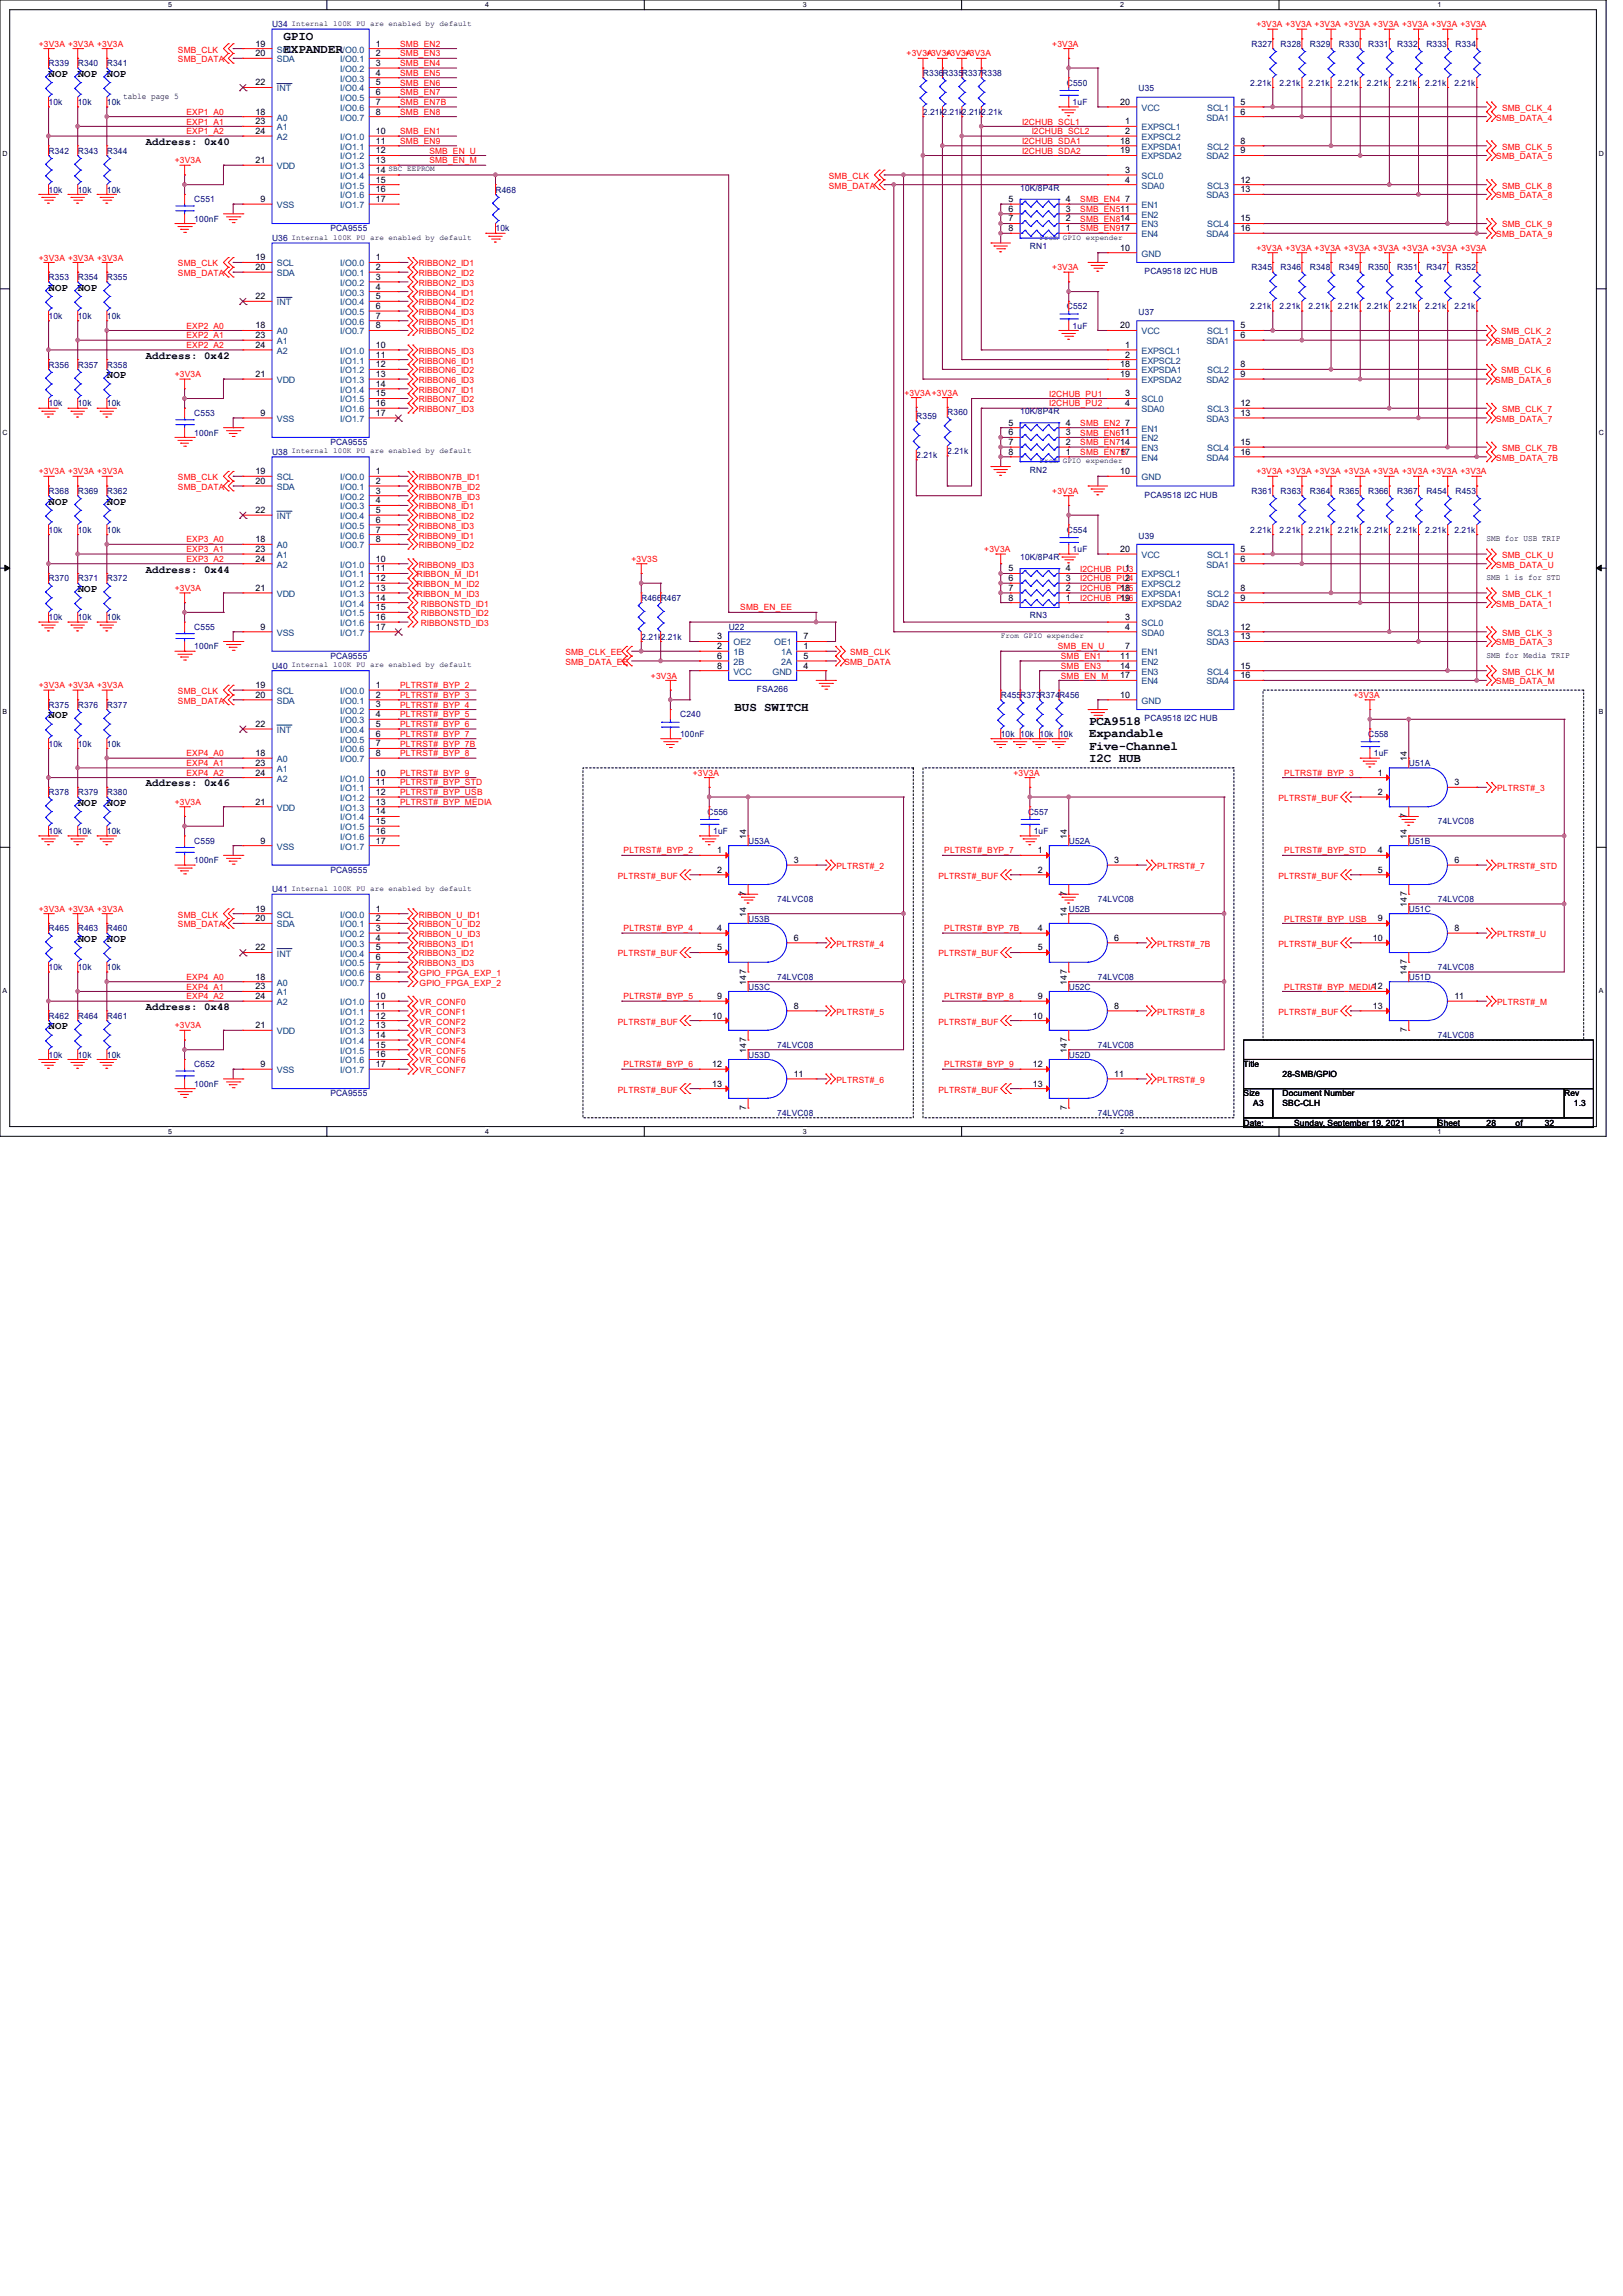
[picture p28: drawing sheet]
<svg xmlns="http://www.w3.org/2000/svg" width="297mm" height="420mm" viewBox="0 0 297 420" stroke-linecap="round" stroke-linejoin="round" font-family="sans-serif">
<defs><g id="words">
<g font-size="2.3">
<text x="51.9" y="7.4">GPIO</text>
<text x="51.9" y="9.7">EXPANDER</text>
<text x="134.4" y="130">BUS SWITCH</text>
<text x="199.3" y="132.5">PCA9518</text>
<text x="199.3" y="134.8">Expandable</text>
<text x="199.3" y="137.1">Five-Channel</text>
<text x="199.3" y="139.4">I2C HUB</text>
</g>
<g font-size="1.9">
<text x="8.9" y="14.1">NOP</text>
<text x="14.2" y="14.1">NOP</text>
<text x="19.6" y="14.1">NOP</text>
<text x="26.7" y="26.5">Address: 0x40</text>
<text x="8.9" y="53.2">NOP</text>
<text x="14.2" y="53.2">NOP</text>
<text x="26.7" y="65.6">Address: 0x42</text>
<text x="19.6" y="69.2">NOP</text>
<text x="8.9" y="92.3">NOP</text>
<text x="19.6" y="92.3">NOP</text>
<text x="26.7" y="104.7">Address: 0x44</text>
<text x="14.2" y="108.3">NOP</text>
<text x="8.9" y="131.4">NOP</text>
<text x="26.7" y="143.8">Address: 0x46</text>
<text x="14.2" y="147.4">NOP</text>
<text x="19.6" y="147.4">NOP</text>
<text x="14.2" y="172.3">NOP</text>
<text x="19.6" y="172.3">NOP</text>
<text x="26.7" y="184.7">Address: 0x48</text>
<text x="8.9" y="188.3">NOP</text>
</g>
<g font-size="1.6" fill="#000080">
<text x="49.8" y="5">U34</text>
<text x="229" y="8.6">R327</text>
<text x="234.4" y="8.6">R328</text>
<text x="239.7" y="8.6">R329</text>
<text x="245" y="8.6">R330</text>
<text x="250.4" y="8.6">R331</text>
<text x="255.7" y="8.6">R332</text>
<text x="261" y="8.6">R333</text>
<text x="266.4" y="8.6">R334</text>
<text x="8.9" y="12.1">R339</text>
<text x="14.2" y="12.1">R340</text>
<text x="19.6" y="12.1">R341</text>
<text x="168.9" y="13.9">R336R335R337R338</text>
<text x="195.2" y="15.7">C550</text>
<text x="208.4" y="16.7">U35</text>
<text x="228.8" y="15.7">2.21k</text>
<text x="234.1" y="15.7">2.21k</text>
<text x="239.5" y="15.7">2.21k</text>
<text x="244.8" y="15.7">2.21k</text>
<text x="250.1" y="15.7">2.21k</text>
<text x="255.5" y="15.7">2.21k</text>
<text x="260.8" y="15.7">2.21k</text>
<text x="266.1" y="15.7">2.21k</text>
<text x="8.9" y="19.2">10k</text>
<text x="14.2" y="19.2">10k</text>
<text x="19.6" y="19.2">10k</text>
<text x="168.9" y="21">2.21k2.21k2.21k2.21k</text>
<text x="196.3" y="19.2">1uF</text>
<text x="8.9" y="28.1">R342</text>
<text x="14.2" y="28.1">R343</text>
<text x="19.6" y="28.1">R344</text>
<text x="8.9" y="35.2">10k</text>
<text x="14.2" y="35.2">10k</text>
<text x="19.6" y="35.2">10k</text>
<text x="90.7" y="35.2">R468</text>
<text x="186.7" y="34.9">10K/8P4R</text>
<text x="35.6" y="37">C551</text>
<text x="35.6" y="40.6">100nF</text>
<text x="49.8" y="44.1">U36</text>
<text x="60.5" y="42.3">PCA9555</text>
<text x="90.7" y="42.3">10k</text>
<text x="188.5" y="45.5">RN1</text>
<text x="8.9" y="51.2">R353</text>
<text x="14.2" y="51.2">R354</text>
<text x="19.6" y="51.2">R355</text>
<text x="209.5" y="50.2">PCA9518 I2C HUB</text>
<text x="229" y="49.4">R345</text>
<text x="234.4" y="49.4">R346</text>
<text x="239.7" y="49.4">R348</text>
<text x="245" y="49.4">R349</text>
<text x="250.4" y="49.4">R350</text>
<text x="255.7" y="49.4">R351</text>
<text x="261" y="49.4">R347</text>
<text x="266.4" y="49.4">R352</text>
<text x="8.9" y="58.3">10k</text>
<text x="14.2" y="58.3">10k</text>
<text x="19.6" y="58.3">10k</text>
<text x="195.2" y="56.6">C552</text>
<text x="208.4" y="57.6">U37</text>
<text x="228.8" y="56.6">2.21k</text>
<text x="234.1" y="56.6">2.21k</text>
<text x="239.5" y="56.6">2.21k</text>
<text x="244.8" y="56.6">2.21k</text>
<text x="250.1" y="56.6">2.21k</text>
<text x="255.5" y="56.6">2.21k</text>
<text x="260.8" y="56.6">2.21k</text>
<text x="266.1" y="56.6">2.21k</text>
<text x="196.3" y="60.1">1uF</text>
<text x="8.9" y="67.2">R356</text>
<text x="14.2" y="67.2">R357</text>
<text x="19.6" y="67.2">R358</text>
<text x="8.9" y="74.3">10k</text>
<text x="14.2" y="74.3">10k</text>
<text x="19.6" y="74.3">10k</text>
<text x="35.6" y="76.1">C553</text>
<text x="167.7" y="76.7">R359</text>
<text x="173.4" y="75.9">R360</text>
<text x="186.7" y="75.8">10K/8P4R</text>
<text x="35.6" y="79.7">100nF</text>
<text x="49.8" y="83.2">U38</text>
<text x="60.5" y="81.4">PCA9555</text>
<text x="167.7" y="83.8">2.21k</text>
<text x="173.4" y="83.1">2.21k</text>
<text x="188.5" y="86.4">RN2</text>
<text x="8.9" y="90.3">R368</text>
<text x="14.2" y="90.3">R369</text>
<text x="19.6" y="90.3">R362</text>
<text x="209.5" y="91.1">PCA9518 I2C HUB</text>
<text x="229" y="90.3">R361</text>
<text x="234.4" y="90.3">R363</text>
<text x="239.7" y="90.3">R364</text>
<text x="245" y="90.3">R365</text>
<text x="250.4" y="90.3">R366</text>
<text x="255.7" y="90.3">R367</text>
<text x="261" y="90.3">R454</text>
<text x="266.4" y="90.3">R453</text>
<text x="8.9" y="97.4">10k</text>
<text x="14.2" y="97.4">10k</text>
<text x="19.6" y="97.4">10k</text>
<text x="195.2" y="97.4">C554</text>
<text x="196.3" y="101">1uF</text>
<text x="208.4" y="98.5">U39</text>
<text x="228.8" y="97.4">2.21k</text>
<text x="234.1" y="97.4">2.21k</text>
<text x="239.5" y="97.4">2.21k</text>
<text x="244.8" y="97.4">2.21k</text>
<text x="250.1" y="97.4">2.21k</text>
<text x="255.5" y="97.4">2.21k</text>
<text x="260.8" y="97.4">2.21k</text>
<text x="266.1" y="97.4">2.21k</text>
<text x="8.9" y="106.3">R370</text>
<text x="14.2" y="106.3">R371</text>
<text x="19.6" y="106.3">R372</text>
<text x="186.7" y="102.4">10K/8P4R</text>
<text x="8.9" y="113.5">10k</text>
<text x="14.2" y="113.5">10k</text>
<text x="19.6" y="113.5">10k</text>
<text x="117.3" y="109.9">R466R467</text>
<text x="188.5" y="113.1">RN3</text>
<text x="35.6" y="115.2">C555</text>
<text x="35.6" y="118.8">100nF</text>
<text x="117.3" y="117">2.21k2.21k</text>
<text x="133.3" y="115.2">U22</text>
<text x="49.8" y="122.3">U40</text>
<text x="60.5" y="120.6">PCA9555</text>
<text x="8.9" y="129.5">R375</text>
<text x="14.2" y="129.5">R376</text>
<text x="19.6" y="129.5">R377</text>
<text x="124.5" y="131.2">C240</text>
<text x="138.5" y="126.6">FSA266</text>
<text x="183.1" y="127.7">R455R373R374R456</text>
<text x="209.5" y="131.9">PCA9518 I2C HUB</text>
<text x="8.9" y="136.6">10k</text>
<text x="14.2" y="136.6">10k</text>
<text x="19.6" y="136.6">10k</text>
<text x="124.5" y="134.8">100nF</text>
<text x="183.1" y="134.8">10k 10k 10k 10k</text>
<text x="250.4" y="134.8">C558</text>
<text x="251.4" y="138.3">1uF</text>
<text x="257.8" y="140.1">U51A</text>
<text x="8.9" y="145.5">R378</text>
<text x="14.2" y="145.5">R379</text>
<text x="19.6" y="145.5">R380</text>
<text x="129.5" y="149">C556</text>
<text x="188.1" y="149">C557</text>
<text x="8.9" y="152.6">10k</text>
<text x="14.2" y="152.6">10k</text>
<text x="19.6" y="152.6">10k</text>
<text x="35.6" y="154.3">C559</text>
<text x="130.5" y="152.6">1uF</text>
<text x="136.9" y="154.3">U53A</text>
<text x="189.2" y="152.6">1uF</text>
<text x="195.6" y="154.3">U52A</text>
<text x="257.8" y="154.3">U51B</text>
<text x="263.1" y="150.8">74LVC08</text>
<text x="35.6" y="157.9">100nF</text>
<text x="60.5" y="159.7">PCA9555</text>
<text x="49.8" y="163.2">U41</text>
<text x="142.2" y="165">74LVC08</text>
<text x="195.6" y="166.8">U52B</text>
<text x="200.9" y="165">74LVC08</text>
<text x="257.8" y="166.8">U51C</text>
<text x="263.1" y="165">74LVC08</text>
<text x="8.9" y="170.3">R465</text>
<text x="14.2" y="170.3">R463</text>
<text x="19.6" y="170.3">R460</text>
<text x="136.9" y="168.6">U53B</text>
<text x="8.9" y="177.5">10k</text>
<text x="14.2" y="177.5">10k</text>
<text x="19.6" y="177.5">10k</text>
<text x="142.2" y="179.2">74LVC08</text>
<text x="200.9" y="179.2">74LVC08</text>
<text x="257.8" y="179.2">U51D</text>
<text x="263.1" y="177.5">74LVC08</text>
<text x="136.9" y="181">U53C</text>
<text x="195.6" y="181">U52C</text>
<text x="8.9" y="186.3">R462</text>
<text x="14.2" y="186.3">R464</text>
<text x="19.6" y="186.3">R461</text>
<text x="142.2" y="191.7">74LVC08</text>
<text x="200.9" y="191.7">74LVC08</text>
<text x="263.1" y="189.9">74LVC08</text>
<text x="8.9" y="193.5">10k</text>
<text x="14.2" y="193.5">10k</text>
<text x="19.6" y="193.5">10k</text>
<text x="35.6" y="195.2">C652</text>
<text x="136.9" y="193.5">U53D</text>
<text x="195.6" y="193.5">U52D</text>
<text x="35.6" y="198.8">100nF</text>
<text x="60.5" y="200.6">PCA9555</text>
<text x="142.2" y="204.1">74LVC08</text>
<text x="200.9" y="204.1">74LVC08</text>
</g>
<g font-size="1.6" fill="#f00">
<text x="229.9" y="5">+3V3A +3V3A +3V3A +3V3A +3V3A +3V3A +3V3A +3V3A</text>
<text x="7.1" y="8.6">+3V3A +3V3A +3V3A</text>
<text x="32.6" y="9.6">SMB_CLK</text>
<text x="32.6" y="11.4">SMB_DATA</text>
<text x="73.2" y="10.3">SMB_EN3</text>
<text x="73.2" y="8.6">SMB_EN2</text>
<text x="165.9" y="10.3">+3V3A</text>
<text x="169.5" y="10.3">+3V3A</text>
<text x="173" y="10.3">+3V3A</text>
<text x="176.6" y="10.3">+3V3A</text>
<text x="192.6" y="8.6">+3V3A</text>
<text x="73.2" y="12.1">SMB_EN4</text>
<text x="73.2" y="13.9">SMB_EN5</text>
<text x="73.2" y="17.4">SMB_EN7</text>
<text x="73.2" y="15.7">SMB_EN6</text>
<text x="34.1" y="21">EXP1_A0</text>
<text x="34.1" y="22.8">EXP1_A1</text>
<text x="73.2" y="19.2">SMB_EN7B</text>
<text x="73.2" y="21">SMB_EN8</text>
<text x="187" y="22.8">I2CHUB_SCL1</text>
<text x="273.8" y="22.1">SMB_DATA_4</text>
<text x="274.9" y="20.3">SMB_CLK_4</text>
<text x="32" y="29.9">+3V3A</text>
<text x="34.1" y="24.6">EXP1_A2</text>
<text x="73.2" y="24.6">SMB_EN1</text>
<text x="73.2" y="26.3">SMB_EN9</text>
<text x="78.6" y="28.1">SMB_EN_U</text>
<text x="78.6" y="29.9">SMB_EN_M</text>
<text x="187" y="28.1">I2CHUB_SDA2</text>
<text x="187" y="26.3">I2CHUB_SDA1</text>
<text x="188.8" y="24.6">I2CHUB_SCL2</text>
<text x="273.8" y="29.2">SMB_DATA_5</text>
<text x="274.9" y="27.4">SMB_CLK_5</text>
<text x="151.7" y="32.7">SMB_CLK</text>
<text x="151.7" y="34.5">SMB_DATA</text>
<text x="274.9" y="34.5">SMB_CLK_8</text>
<text x="197.7" y="37">SMB_EN4</text>
<text x="197.7" y="38.8">SMB_EN511</text>
<text x="197.7" y="40.6">SMB_EN814</text>
<text x="273.8" y="36.3">SMB_DATA_8</text>
<text x="274.9" y="41.6">SMB_CLK_9</text>
<text x="7.1" y="47.7">+3V3A +3V3A +3V3A</text>
<text x="197.7" y="42.3">SMB_EN917</text>
<text x="229.9" y="45.9">+3V3A +3V3A +3V3A +3V3A +3V3A +3V3A +3V3A +3V3A</text>
<text x="273.8" y="43.4">SMB_DATA_9</text>
<text x="32.6" y="48.7">SMB_CLK</text>
<text x="32.6" y="50.5">SMB_DATA</text>
<text x="76.6" y="48.7">RIBBON2_ID1</text>
<text x="76.6" y="50.5">RIBBON2_ID2</text>
<text x="76.6" y="52.3">RIBBON2_ID3</text>
<text x="192.6" y="49.4">+3V3A</text>
<text x="76.6" y="54.1">RIBBON4_ID1</text>
<text x="76.6" y="59.4">RIBBON5_ID1</text>
<text x="76.6" y="55.8">RIBBON4_ID2</text>
<text x="76.6" y="57.6">RIBBON4_ID3</text>
<text x="34.1" y="60.1">EXP2_A0</text>
<text x="34.1" y="61.9">EXP2_A1</text>
<text x="34.1" y="63.7">EXP2_A2</text>
<text x="76.6" y="61.2">RIBBON5_ID2</text>
<text x="76.6" y="64.7">RIBBON5_ID3</text>
<text x="273.6" y="62.9">SMB_DATA_2</text>
<text x="274.7" y="61.2">SMB_CLK_2</text>
<text x="32" y="69">+3V3A</text>
<text x="76.6" y="66.5">RIBBON6_ID1</text>
<text x="76.6" y="71.8">RIBBON7_ID1</text>
<text x="76.6" y="68.3">RIBBON6_ID2</text>
<text x="76.6" y="70.1">RIBBON6_ID3</text>
<text x="273.6" y="70.1">SMB_DATA_6</text>
<text x="274.7" y="68.3">SMB_CLK_6</text>
<text x="76.6" y="73.6">RIBBON7_ID2</text>
<text x="76.6" y="75.4">RIBBON7_ID3</text>
<text x="165.5" y="72.4">+3V3A+3V3A</text>
<text x="192" y="74.3">I2CHUB_PU2</text>
<text x="192" y="72.6">I2CHUB_PU1</text>
<text x="197.7" y="77.9">SMB_EN2</text>
<text x="273.8" y="77.2">SMB_DATA_7</text>
<text x="274.9" y="75.4">SMB_CLK_7</text>
<text x="197.7" y="79.7">SMB_EN611</text>
<text x="197.7" y="81.4">SMB_EN714</text>
<text x="197.7" y="83.2">SMB_EN7B</text>
<text x="274.9" y="82.5">SMB_CLK_7B</text>
<text x="7.1" y="86.8">+3V3A +3V3A +3V3A</text>
<text x="32.6" y="87.8">SMB_CLK</text>
<text x="32.6" y="89.6">SMB_DATA</text>
<text x="76.6" y="87.8">RIBBON7B_ID1</text>
<text x="76.6" y="89.6">RIBBON7B_ID2</text>
<text x="229.9" y="86.8">+3V3A +3V3A +3V3A +3V3A +3V3A +3V3A +3V3A +3V3A</text>
<text x="273.8" y="84.3">SMB_DATA_7B</text>
<text x="76.6" y="93.2">RIBBON8_ID1</text>
<text x="76.6" y="91.4">RIBBON7B_ID3</text>
<text x="76.6" y="95">RIBBON8_ID2</text>
<text x="192.6" y="90.3">+3V3A</text>
<text x="34.1" y="99.2">EXP3_A0</text>
<text x="34.1" y="101">EXP3_A1</text>
<text x="76.6" y="98.5">RIBBON9_ID1</text>
<text x="76.6" y="96.7">RIBBON8_ID3</text>
<text x="76.6" y="100.3">RIBBON9_ID2</text>
<text x="180.1" y="101">+3V3A</text>
<text x="34.1" y="102.8">EXP3_A2</text>
<text x="76.3" y="105.6">RIBBON_M_ID1</text>
<text x="76.3" y="107.4">RIBBON_M_ID2</text>
<text x="76.6" y="103.8">RIBBON9_ID3</text>
<text x="115.6" y="102.8">+3V3S</text>
<text x="197.7" y="104.6">I2CHUB_PU3</text>
<text x="197.7" y="106.3">I2CHUB_PU4</text>
<text x="273.8" y="103.8">SMB_DATA_U</text>
<text x="274.9" y="102.1">SMB_CLK_U</text>
<text x="32" y="108.1">+3V3A</text>
<text x="76.3" y="109.2">RIBBON_M_ID3</text>
<text x="77" y="111">RIBBONSTD_ID1</text>
<text x="77" y="112.7">RIBBONSTD_ID2</text>
<text x="135.5" y="111.7">SMB_EN_EE</text>
<text x="197.7" y="109.9">I2CHUB_PU6</text>
<text x="197.7" y="108.1">I2CHUB_PU5</text>
<text x="273.8" y="111">SMB_DATA_1</text>
<text x="274.9" y="109.2">SMB_CLK_1</text>
<text x="77" y="114.5">RIBBONSTD_ID3</text>
<text x="103.5" y="119.8">SMB_CLK_EE</text>
<text x="155.6" y="119.8">SMB_CLK</text>
<text x="193.6" y="118.8">SMB_EN_U</text>
<text x="273.8" y="118.1">SMB_DATA_3</text>
<text x="274.9" y="116.3">SMB_CLK_3</text>
<text x="7.1" y="125.9">+3V3A +3V3A +3V3A</text>
<text x="73.2" y="125.9">PLTRST#_BYP_2</text>
<text x="103.5" y="121.6">SMB_DATA_EE</text>
<text x="119.1" y="124.1">+3V3A</text>
<text x="154.5" y="121.6">SMB_DATA</text>
<text x="194.1" y="120.6">SMB_EN1</text>
<text x="194.1" y="122.3">SMB_EN3</text>
<text x="194.1" y="124.1">SMB_EN_M</text>
<text x="273.8" y="125.2">SMB_DATA_M</text>
<text x="274.9" y="123.4">SMB_CLK_M</text>
<text x="32.6" y="127">SMB_CLK</text>
<text x="32.6" y="128.7">SMB_DATA</text>
<text x="73.2" y="127.7">PLTRST#_BYP_3</text>
<text x="73.2" y="129.5">PLTRST#_BYP_4</text>
<text x="73.2" y="131.2">PLTRST#_BYP_5</text>
<text x="247.7" y="127.7">+3V3A</text>
<text x="73.2" y="133">PLTRST#_BYP_6</text>
<text x="73.2" y="134.8">PLTRST#_BYP_7</text>
<text x="73.2" y="136.6">PLTRST#_BYP_7B</text>
<text x="34.1" y="138.3">EXP4_A0</text>
<text x="34.1" y="140.1">EXP4_A1</text>
<text x="34.1" y="141.9">EXP4_A2</text>
<text x="73.2" y="138.3">PLTRST#_BYP_8</text>
<text x="73.2" y="141.9">PLTRST#_BYP_9</text>
<text x="73.2" y="143.7">PLTRST#_BYP_STD</text>
<text x="126.8" y="141.9">+3V3A</text>
<text x="185.5" y="141.9">+3V3A</text>
<text x="235" y="141.9">PLTRST#_BYP_3</text>
<text x="32" y="147.2">+3V3A</text>
<text x="73.2" y="145.5">PLTRST#_BYP_USB</text>
<text x="73.2" y="147.2">PLTRST#_BYP_MEDIA</text>
<text x="234" y="146.5">PLTRST#_BUF</text>
<text x="274" y="144.7">PLTRST#_3</text>
<text x="113.1" y="160.7">PLTRST#_BUF</text>
<text x="114.1" y="156.1">PLTRST#_BYP_2</text>
<text x="153.1" y="159">PLTRST#_2</text>
<text x="171.7" y="160.7">PLTRST#_BUF</text>
<text x="172.8" y="156.1">PLTRST#_BYP_7</text>
<text x="211.8" y="159">PLTRST#_7</text>
<text x="234" y="160.7">PLTRST#_BUF</text>
<text x="235" y="156.1">PLTRST#_BYP_STD</text>
<text x="274" y="159">PLTRST#_STD</text>
<text x="7.1" y="166.8">+3V3A +3V3A +3V3A</text>
<text x="32.6" y="167.8">SMB_CLK</text>
<text x="76.6" y="167.8">RIBBON_U_ID1</text>
<text x="32.6" y="169.6">SMB_DATA</text>
<text x="76.6" y="169.6">RIBBON_U_ID2</text>
<text x="76.6" y="171.4">RIBBON_U_ID3</text>
<text x="76.6" y="173.2">RIBBON3_ID1</text>
<text x="114.1" y="170.3">PLTRST#_BYP_4</text>
<text x="153.1" y="173.2">PLTRST#_4</text>
<text x="172.8" y="170.3">PLTRST#_BYP_7B</text>
<text x="211.8" y="173.2">PLTRST#_7B</text>
<text x="234" y="173.2">PLTRST#_BUF</text>
<text x="235" y="168.6">PLTRST#_BYP_USB</text>
<text x="274" y="171.4">PLTRST#_U</text>
<text x="34.1" y="179.2">EXP4_A0</text>
<text x="76.6" y="175">RIBBON3_ID2</text>
<text x="76.6" y="176.7">RIBBON3_ID3</text>
<text x="76.8" y="178.5">GPIO_FPGA_EXP_1</text>
<text x="113.1" y="175">PLTRST#_BUF</text>
<text x="171.7" y="175">PLTRST#_BUF</text>
<text x="34.1" y="181">EXP4_A1</text>
<text x="34.1" y="182.8">EXP4_A2</text>
<text x="76.8" y="180.3">GPIO_FPGA_EXP_2</text>
<text x="76.8" y="183.8">VR_CONF0</text>
<text x="76.8" y="185.6">VR_CONF1</text>
<text x="114.1" y="182.8">PLTRST#_BYP_5</text>
<text x="153.1" y="185.6">PLTRST#_5</text>
<text x="172.8" y="182.8">PLTRST#_BYP_8</text>
<text x="211.8" y="185.6">PLTRST#_8</text>
<text x="234" y="185.6">PLTRST#_BUF</text>
<text x="235" y="181">PLTRST#_BYP_MEDIA12</text>
<text x="274" y="183.8">PLTRST#_M</text>
<text x="32" y="188.1">+3V3A</text>
<text x="76.8" y="187.4">VR_CONF2</text>
<text x="76.8" y="189.2">VR_CONF3</text>
<text x="76.8" y="191">VR_CONF4</text>
<text x="113.1" y="187.4">PLTRST#_BUF</text>
<text x="171.7" y="187.4">PLTRST#_BUF</text>
<text x="76.8" y="192.7">VR_CONF5</text>
<text x="76.8" y="194.5">VR_CONF6</text>
<text x="76.8" y="196.3">VR_CONF7</text>
<text x="114.1" y="195.2">PLTRST#_BYP_6</text>
<text x="172.8" y="195.2">PLTRST#_BYP_9</text>
<text x="113.1" y="199.9">PLTRST#_BUF</text>
<text x="153.1" y="198.1">PLTRST#_6</text>
<text x="171.7" y="199.9">PLTRST#_BUF</text>
<text x="211.8" y="198.1">PLTRST#_9</text>
</g>
<g font-size="1.6">
<text x="46.8" y="8.5">19</text>
<text x="46.8" y="10.3">20</text>
<text x="68.8" y="8.5">1</text>
<text x="68.8" y="10.3">2</text>
<text x="46.8" y="15.6">22</text>
<text x="68.8" y="12.1">3</text>
<text x="68.8" y="13.8">4</text>
<text x="68.8" y="15.6">5</text>
<text x="68.8" y="17.4">6</text>
<text x="22.6" y="18.1">table page 5</text>
<text x="46.8" y="21">18</text>
<text x="46.8" y="22.7">23</text>
<text x="68.8" y="19.2">7</text>
<text x="68.8" y="21">8</text>
<text x="205" y="19.2">20</text>
<text x="205.9" y="22.7">1</text>
<text x="227" y="19.2">5</text>
<text x="227" y="21">6</text>
<text x="46.8" y="24.5">24</text>
<text x="46.8" y="29.8">21</text>
<text x="68.8" y="24.5">10</text>
<text x="68.8" y="26.3">11</text>
<text x="68.8" y="28.1">12</text>
<text x="68.8" y="29.8">13</text>
<text x="205" y="26.3">18</text>
<text x="205" y="28.1">19</text>
<text x="205.9" y="24.5">2</text>
<text x="227" y="26.3">8</text>
<text x="227" y="28.1">9</text>
<text x="68.8" y="31.6">14</text>
<text x="68.8" y="33.4">15</text>
<text x="68.8" y="35.2">16</text>
<text x="205.9" y="31.6">3</text>
<text x="205.9" y="33.4">4</text>
<text x="227" y="33.4">12</text>
<text x="227" y="35.2">13</text>
<text x="47.7" y="37">9</text>
<text x="68.8" y="37">17</text>
<text x="184.6" y="40.5">7</text>
<text x="184.6" y="38.7">6</text>
<text x="184.6" y="37">5</text>
<text x="195" y="40.5">2</text>
<text x="195" y="38.7">3</text>
<text x="195" y="37">4</text>
<text x="205.9" y="37">7</text>
<text x="227" y="40.5">15</text>
<text x="46.8" y="47.6">19</text>
<text x="68.8" y="47.6">1</text>
<text x="184.6" y="42.3">8</text>
<text x="195" y="42.3">1</text>
<text x="205" y="45.8">10</text>
<text x="227" y="42.3">16</text>
<text x="46.8" y="49.4">20</text>
<text x="68.8" y="49.4">2</text>
<text x="68.8" y="51.2">3</text>
<text x="68.8" y="53">4</text>
<text x="46.8" y="54.7">22</text>
<text x="68.8" y="54.7">5</text>
<text x="68.8" y="56.5">6</text>
<text x="68.8" y="58.3">7</text>
<text x="46.8" y="60.1">18</text>
<text x="46.8" y="61.8">23</text>
<text x="46.8" y="63.6">24</text>
<text x="68.8" y="63.6">10</text>
<text x="68.8" y="65.4">11</text>
<text x="68.8" y="60.1">8</text>
<text x="205" y="60.1">20</text>
<text x="205.9" y="63.6">1</text>
<text x="205.9" y="65.4">2</text>
<text x="227" y="60.1">5</text>
<text x="227" y="61.8">6</text>
<text x="46.8" y="69">21</text>
<text x="68.8" y="67.2">12</text>
<text x="68.8" y="69">13</text>
<text x="68.8" y="70.7">14</text>
<text x="205" y="67.2">18</text>
<text x="205" y="69">19</text>
<text x="227" y="67.2">8</text>
<text x="227" y="69">9</text>
<text x="47.7" y="76.1">9</text>
<text x="68.8" y="72.5">15</text>
<text x="68.8" y="74.3">16</text>
<text x="68.8" y="76.1">17</text>
<text x="184.6" y="77.9">5</text>
<text x="195" y="77.9">4</text>
<text x="205.9" y="72.5">3</text>
<text x="205.9" y="74.3">4</text>
<text x="205.9" y="77.9">7</text>
<text x="227" y="74.3">12</text>
<text x="227" y="76.1">13</text>
<text x="184.6" y="83.2">8</text>
<text x="184.6" y="81.4">7</text>
<text x="184.6" y="79.6">6</text>
<text x="195" y="83.2">1</text>
<text x="195" y="81.4">2</text>
<text x="195" y="79.6">3</text>
<text x="205" y="83.2">17</text>
<text x="227" y="81.4">15</text>
<text x="227" y="83.2">16</text>
<text x="46.8" y="86.7">19</text>
<text x="46.8" y="88.5">20</text>
<text x="68.8" y="86.7">1</text>
<text x="68.8" y="88.5">2</text>
<text x="205" y="86.7">10</text>
<text x="46.8" y="93.9">22</text>
<text x="68.8" y="90.3">3</text>
<text x="68.8" y="92.1">4</text>
<text x="68.8" y="93.9">5</text>
<text x="68.8" y="95.6">6</text>
<text x="46.8" y="99.2">18</text>
<text x="46.8" y="101">23</text>
<text x="68.8" y="97.4">7</text>
<text x="68.8" y="99.2">8</text>
<text x="205" y="101">20</text>
<text x="227" y="101">5</text>
<text x="272" y="99">SMB for USB TRIP</text>
<text x="46.8" y="102.7">24</text>
<text x="68.8" y="102.7">10</text>
<text x="68.8" y="104.5">11</text>
<text x="68.8" y="106.3">12</text>
<text x="184.6" y="106.3">6</text>
<text x="184.6" y="104.5">5</text>
<text x="195" y="106.3">3</text>
<text x="195" y="104.5">4</text>
<text x="205.9" y="104.5">1</text>
<text x="205.9" y="106.3">2</text>
<text x="227" y="102.7">6</text>
<text x="272" y="106.1">SMB 1 is for STD</text>
<text x="46.8" y="108.1">21</text>
<text x="68.8" y="108.1">13</text>
<text x="68.8" y="109.9">14</text>
<text x="68.8" y="111.6">15</text>
<text x="68.8" y="113.4">16</text>
<text x="184.6" y="109.9">8</text>
<text x="184.6" y="108.1">7</text>
<text x="195" y="109.9">1</text>
<text x="195" y="108.1">2</text>
<text x="205" y="108.1">18</text>
<text x="205" y="109.9">19</text>
<text x="205.9" y="113.4">3</text>
<text x="227" y="108.1">8</text>
<text x="227" y="109.9">9</text>
<text x="47.7" y="115.2">9</text>
<text x="68.8" y="115.2">17</text>
<text x="131.2" y="117">3</text>
<text x="131.2" y="118.7">2</text>
<text x="147" y="117">7</text>
<text x="147" y="118.7">1</text>
<text x="205.9" y="115.2">4</text>
<text x="205.9" y="118.7">7</text>
<text x="227" y="115.2">12</text>
<text x="227" y="117">13</text>
<text x="46.8" y="125.9">19</text>
<text x="68.8" y="125.9">1</text>
<text x="131.2" y="122.3">8</text>
<text x="131.2" y="120.5">6</text>
<text x="147" y="120.5">5</text>
<text x="147" y="122.3">4</text>
<text x="205" y="120.5">11</text>
<text x="205" y="122.3">14</text>
<text x="205" y="124.1">17</text>
<text x="227" y="122.3">15</text>
<text x="227" y="124.1">16</text>
<text x="272" y="120.4">SMB for Media TRIP</text>
<text x="46.8" y="127.6">20</text>
<text x="68.8" y="127.6">2</text>
<text x="68.8" y="129.4">3</text>
<text x="68.8" y="131.2">4</text>
<text x="205" y="127.6">10</text>
<text x="46.8" y="133">22</text>
<text x="68.8" y="133">5</text>
<text x="68.8" y="134.7">6</text>
<text x="68.8" y="136.5">7</text>
<text x="46.8" y="138.3">18</text>
<text x="46.8" y="140.1">23</text>
<text x="46.8" y="141.9">24</text>
<text x="68.8" y="141.9">10</text>
<text x="68.8" y="143.6">11</text>
<text x="68.8" y="138.3">8</text>
<text x="252.1" y="141.9">1</text>
<text x="257.4" y="139.2" transform="rotate(-90 257.4 139.2)">14</text>
<text x="266.1" y="143.6">3</text>
<text x="46.8" y="147.2">21</text>
<text x="68.8" y="145.4">12</text>
<text x="68.8" y="147.2">13</text>
<text x="68.8" y="149">14</text>
<text x="252.1" y="145.4">2</text>
<text x="257.4" y="149.7" transform="rotate(-90 257.4 149.7)">7</text>
<text x="47.7" y="154.3">9</text>
<text x="68.8" y="150.8">15</text>
<text x="68.8" y="152.5">16</text>
<text x="68.8" y="154.3">17</text>
<text x="136.5" y="153.5" transform="rotate(-90 136.5 153.5)">14</text>
<text x="195.2" y="153.5" transform="rotate(-90 195.2 153.5)">14</text>
<text x="257.4" y="153.5" transform="rotate(-90 257.4 153.5)">14</text>
<text x="131.2" y="156.1">1</text>
<text x="131.2" y="159.6">2</text>
<text x="145.2" y="157.9">3</text>
<text x="189.9" y="156.1">1</text>
<text x="189.9" y="159.6">2</text>
<text x="203.9" y="157.9">3</text>
<text x="252.1" y="156.1">4</text>
<text x="252.1" y="159.6">5</text>
<text x="266.1" y="157.9">6</text>
<text x="46.8" y="166.8">19</text>
<text x="68.8" y="166.8">1</text>
<text x="136.5" y="167.7" transform="rotate(-90 136.5 167.7)">14</text>
<text x="136.5" y="163.9" transform="rotate(-90 136.5 163.9)">7</text>
<text x="195.2" y="167.7" transform="rotate(-90 195.2 167.7)">14</text>
<text x="195.2" y="163.9" transform="rotate(-90 195.2 163.9)">7</text>
<text x="257.4" y="165.9" transform="rotate(-90 257.4 165.9)">147</text>
<text x="46.8" y="168.5">20</text>
<text x="46.8" y="173.9">22</text>
<text x="68.8" y="168.5">2</text>
<text x="68.8" y="170.3">3</text>
<text x="68.8" y="172.1">4</text>
<text x="68.8" y="173.9">5</text>
<text x="131.2" y="170.3">4</text>
<text x="131.2" y="173.9">5</text>
<text x="145.2" y="172.1">6</text>
<text x="189.9" y="170.3">4</text>
<text x="189.9" y="173.9">5</text>
<text x="203.9" y="172.1">6</text>
<text x="251.2" y="172.1">10</text>
<text x="252.1" y="168.5">9</text>
<text x="266.1" y="170.3">8</text>
<text x="46.8" y="179.2">18</text>
<text x="68.8" y="175.6">6</text>
<text x="68.8" y="177.4">7</text>
<text x="68.8" y="179.2">8</text>
<text x="257.4" y="178.3" transform="rotate(-90 257.4 178.3)">147</text>
<text x="46.8" y="181">23</text>
<text x="46.8" y="182.8">24</text>
<text x="68.8" y="182.8">10</text>
<text x="68.8" y="184.5">11</text>
<text x="131.2" y="182.8">9</text>
<text x="136.5" y="180.1" transform="rotate(-90 136.5 180.1)">147</text>
<text x="145.2" y="184.5">8</text>
<text x="189.9" y="182.8">9</text>
<text x="195.2" y="180.1" transform="rotate(-90 195.2 180.1)">147</text>
<text x="203.9" y="184.5">8</text>
<text x="251.2" y="184.5">13</text>
<text x="266.1" y="182.8">11</text>
<text x="46.8" y="188.1">21</text>
<text x="68.8" y="186.3">12</text>
<text x="68.8" y="188.1">13</text>
<text x="68.8" y="189.9">14</text>
<text x="68.8" y="191.6">15</text>
<text x="130.3" y="186.3">10</text>
<text x="189" y="186.3">10</text>
<text x="257.4" y="188.8" transform="rotate(-90 257.4 188.8)">7</text>
<text x="47.7" y="195.2">9</text>
<text x="68.8" y="193.4">16</text>
<text x="68.8" y="195.2">17</text>
<text x="130.3" y="195.2">12</text>
<text x="136.5" y="192.6" transform="rotate(-90 136.5 192.6)">147</text>
<text x="145.2" y="197">11</text>
<text x="189" y="195.2">12</text>
<text x="195.2" y="192.6" transform="rotate(-90 195.2 192.6)">147</text>
<text x="203.9" y="197">11</text>
<text x="227.6" y="195.2">Title</text>
<text x="234.7" y="197">28-SMB/GPIO</text>
<text x="130.3" y="198.8">13</text>
<text x="136.5" y="203" transform="rotate(-90 136.5 203)">7</text>
<text x="189" y="198.8">13</text>
<text x="195.2" y="203" transform="rotate(-90 195.2 203)">7</text>
<text x="227.6" y="200.6">Size</text>
<text x="229.4" y="202.3">A3</text>
<text x="234.7" y="200.6">Document Number</text>
<text x="234.7" y="202.3">SBC-CLH</text>
<text x="286.3" y="200.6">Rev</text>
<text x="288" y="202.3">1.3</text>
<text x="227.6" y="205.9">Date:</text>
<text x="236.8" y="205.9">Sunday, September 19, 2021</text>
<text x="263.1" y="205.9">Sheet</text>
<text x="272" y="205.9">28</text>
<text x="277.4" y="205.9">of</text>
<text x="282.7" y="205.9">32</text>
</g>
<g font-size="1.6" fill="#004080">
<text x="50.7" y="9.6">SCL</text>
<text x="50.7" y="11.4">SDA</text>
<text x="62.2" y="9.6">I/O0.0</text>
<text x="62.2" y="11.4">I/O0.1</text>
<text x="50.7" y="16.7">INT</text>
<text x="62.2" y="13.2">I/O0.2</text>
<text x="62.2" y="14.9">I/O0.3</text>
<text x="62.2" y="16.7">I/O0.4</text>
<text x="50.7" y="22.1">A0</text>
<text x="50.7" y="23.8">A1</text>
<text x="62.2" y="18.5">I/O0.5</text>
<text x="62.2" y="20.3">I/O0.6</text>
<text x="62.2" y="22.1">I/O0.7</text>
<text x="208.9" y="23.8">EXPSCL1</text>
<text x="208.9" y="20.3">VCC</text>
<text x="220.8" y="22.1">SDA1</text>
<text x="220.9" y="20.3">SCL1</text>
<text x="50.7" y="25.6">A2</text>
<text x="62.2" y="25.6">I/O1.0</text>
<text x="62.2" y="27.4">I/O1.1</text>
<text x="62.2" y="29.2">I/O1.2</text>
<text x="208.9" y="25.6">EXPSCL2</text>
<text x="208.9" y="27.4">EXPSDA1</text>
<text x="208.9" y="29.2">EXPSDA2</text>
<text x="220.8" y="29.2">SDA2</text>
<text x="220.9" y="27.4">SCL2</text>
<text x="50.7" y="30.9">VDD</text>
<text x="62.2" y="30.9">I/O1.3</text>
<text x="62.2" y="32.7">I/O1.4</text>
<text x="62.2" y="34.5">I/O1.5</text>
<text x="208.9" y="32.7">SCL0</text>
<text x="208.9" y="34.5">SDA0</text>
<text x="220.9" y="34.5">SCL3</text>
<text x="50.7" y="38.1">VSS</text>
<text x="62.2" y="36.3">I/O1.6</text>
<text x="62.2" y="38.1">I/O1.7</text>
<text x="208.9" y="38.1">EN1</text>
<text x="208.9" y="39.8">EN2</text>
<text x="208.9" y="41.6">EN3</text>
<text x="220.8" y="36.3">SDA3</text>
<text x="220.9" y="41.6">SCL4</text>
<text x="208.9" y="43.4">EN4</text>
<text x="208.9" y="46.9">GND</text>
<text x="220.8" y="43.4">SDA4</text>
<text x="50.7" y="48.7">SCL</text>
<text x="50.7" y="50.5">SDA</text>
<text x="62.2" y="48.7">I/O0.0</text>
<text x="62.2" y="50.5">I/O0.1</text>
<text x="62.2" y="52.3">I/O0.2</text>
<text x="50.7" y="55.8">INT</text>
<text x="62.2" y="54.1">I/O0.3</text>
<text x="62.2" y="55.8">I/O0.4</text>
<text x="62.2" y="57.6">I/O0.5</text>
<text x="62.2" y="59.4">I/O0.6</text>
<text x="50.7" y="61.2">A0</text>
<text x="50.7" y="63">A1</text>
<text x="50.7" y="64.7">A2</text>
<text x="62.2" y="64.7">I/O1.0</text>
<text x="62.2" y="61.2">I/O0.7</text>
<text x="208.9" y="64.7">EXPSCL1</text>
<text x="208.9" y="61.2">VCC</text>
<text x="220.8" y="63">SDA1</text>
<text x="220.9" y="61.2">SCL1</text>
<text x="50.7" y="70.1">VDD</text>
<text x="62.2" y="66.5">I/O1.1</text>
<text x="62.2" y="68.3">I/O1.2</text>
<text x="62.2" y="70.1">I/O1.3</text>
<text x="62.2" y="71.8">I/O1.4</text>
<text x="208.9" y="66.5">EXPSCL2</text>
<text x="208.9" y="68.3">EXPSDA1</text>
<text x="208.9" y="70.1">EXPSDA2</text>
<text x="220.8" y="70.1">SDA2</text>
<text x="220.9" y="68.3">SCL2</text>
<text x="50.7" y="77.2">VSS</text>
<text x="62.2" y="73.6">I/O1.5</text>
<text x="62.2" y="75.4">I/O1.6</text>
<text x="62.2" y="77.2">I/O1.7</text>
<text x="208.9" y="73.6">SCL0</text>
<text x="208.9" y="75.4">SDA0</text>
<text x="220.8" y="77.2">SDA3</text>
<text x="220.9" y="75.4">SCL3</text>
<text x="208.9" y="79">EN1</text>
<text x="208.9" y="80.7">EN2</text>
<text x="208.9" y="82.5">EN3</text>
<text x="220.9" y="82.5">SCL4</text>
<text x="50.7" y="87.8">SCL</text>
<text x="50.7" y="89.6">SDA</text>
<text x="62.2" y="87.8">I/O0.0</text>
<text x="62.2" y="89.6">I/O0.1</text>
<text x="208.9" y="84.3">EN4</text>
<text x="208.9" y="87.8">GND</text>
<text x="220.8" y="84.3">SDA4</text>
<text x="50.7" y="95">INT</text>
<text x="62.2" y="91.4">I/O0.2</text>
<text x="62.2" y="93.2">I/O0.3</text>
<text x="62.2" y="95">I/O0.4</text>
<text x="50.7" y="100.3">A0</text>
<text x="62.2" y="96.7">I/O0.5</text>
<text x="62.2" y="98.5">I/O0.6</text>
<text x="62.2" y="100.3">I/O0.7</text>
<text x="50.7" y="102.1">A1</text>
<text x="50.7" y="103.8">A2</text>
<text x="62.2" y="103.8">I/O1.0</text>
<text x="62.2" y="105.6">I/O1.1</text>
<text x="62.2" y="107.4">I/O1.2</text>
<text x="208.9" y="105.6">EXPSCL1</text>
<text x="208.9" y="107.4">EXPSCL2</text>
<text x="208.9" y="102.1">VCC</text>
<text x="220.8" y="103.8">SDA1</text>
<text x="220.9" y="102.1">SCL1</text>
<text x="50.7" y="109.2">VDD</text>
<text x="62.2" y="109.2">I/O1.3</text>
<text x="62.2" y="111">I/O1.4</text>
<text x="62.2" y="112.7">I/O1.5</text>
<text x="208.9" y="109.2">EXPSDA1</text>
<text x="208.9" y="111">EXPSDA2</text>
<text x="220.8" y="111">SDA2</text>
<text x="220.9" y="109.2">SCL2</text>
<text x="50.7" y="116.3">VSS</text>
<text x="62.2" y="114.5">I/O1.6</text>
<text x="62.2" y="116.3">I/O1.7</text>
<text x="134.2" y="118.1">OE2</text>
<text x="134.2" y="119.8">1B</text>
<text x="141.7" y="118.1">OE1</text>
<text x="143" y="119.8">1A</text>
<text x="208.9" y="114.5">SCL0</text>
<text x="208.9" y="116.3">SDA0</text>
<text x="208.9" y="119.8">EN1</text>
<text x="220.8" y="118.1">SDA3</text>
<text x="220.9" y="116.3">SCL3</text>
<text x="134.2" y="123.4">VCC</text>
<text x="134.2" y="121.6">2B</text>
<text x="141.3" y="123.4">GND</text>
<text x="143" y="121.6">2A</text>
<text x="208.9" y="121.6">EN2</text>
<text x="208.9" y="123.4">EN3</text>
<text x="208.9" y="125.2">EN4</text>
<text x="220.8" y="125.2">SDA4</text>
<text x="220.9" y="123.4">SCL4</text>
<text x="50.7" y="127">SCL</text>
<text x="50.7" y="128.7">SDA</text>
<text x="62.2" y="127">I/O0.0</text>
<text x="62.2" y="128.7">I/O0.1</text>
<text x="62.2" y="130.5">I/O0.2</text>
<text x="208.9" y="128.7">GND</text>
<text x="50.7" y="134.1">INT</text>
<text x="62.2" y="132.3">I/O0.3</text>
<text x="62.2" y="134.1">I/O0.4</text>
<text x="62.2" y="135.8">I/O0.5</text>
<text x="62.2" y="137.6">I/O0.6</text>
<text x="50.7" y="139.4">A0</text>
<text x="50.7" y="141.2">A1</text>
<text x="50.7" y="143">A2</text>
<text x="62.2" y="143">I/O1.0</text>
<text x="62.2" y="139.4">I/O0.7</text>
<text x="50.7" y="148.3">VDD</text>
<text x="62.2" y="144.7">I/O1.1</text>
<text x="62.2" y="146.5">I/O1.2</text>
<text x="62.2" y="148.3">I/O1.3</text>
<text x="50.7" y="155.4">VSS</text>
<text x="62.2" y="150.1">I/O1.4</text>
<text x="62.2" y="151.9">I/O1.5</text>
<text x="62.2" y="153.6">I/O1.6</text>
<text x="62.2" y="155.4">I/O1.7</text>
<text x="50.7" y="167.9">SCL</text>
<text x="62.2" y="167.9">I/O0.0</text>
<text x="50.7" y="169.6">SDA</text>
<text x="62.2" y="169.6">I/O0.1</text>
<text x="62.2" y="171.4">I/O0.2</text>
<text x="62.2" y="173.2">I/O0.3</text>
<text x="50.7" y="175">INT</text>
<text x="62.2" y="175">I/O0.4</text>
<text x="62.2" y="176.7">I/O0.5</text>
<text x="62.2" y="178.5">I/O0.6</text>
<text x="50.7" y="180.3">A0</text>
<text x="50.7" y="182.1">A1</text>
<text x="50.7" y="183.9">A2</text>
<text x="62.2" y="183.9">I/O1.0</text>
<text x="62.2" y="185.6">I/O1.1</text>
<text x="62.2" y="180.3">I/O0.7</text>
<text x="50.7" y="189.2">VDD</text>
<text x="62.2" y="187.4">I/O1.2</text>
<text x="62.2" y="189.2">I/O1.3</text>
<text x="62.2" y="191">I/O1.4</text>
<text x="50.7" y="196.3">VSS</text>
<text x="62.2" y="192.7">I/O1.5</text>
<text x="62.2" y="194.5">I/O1.6</text>
<text x="62.2" y="196.3">I/O1.7</text>
</g>
<g font-size="1.4">
<text x="53.3" y="4.7">Internal 100K PU are enabled by default</text>
<text x="71.1" y="31.4">SBC EEPROM</text>
<text x="53.3" y="43.8">Internal 100K PU are enabled by default</text>
<text x="190.2" y="43.8">From GPIO expender</text>
<text x="53.3" y="82.9">Internal 100K PU are enabled by default</text>
<text x="190.2" y="84.7">From GPIO expender</text>
<text x="183.1" y="116.7">From GPIO expender</text>
<text x="53.3" y="122">Internal 100K PU are enabled by default</text>
<text x="53.3" y="162.9">Internal 100K PU are enabled by default</text>
</g>
<g font-size="1.3">
<text x="30.8" y="1.3">5</text>
<text x="88.8" y="1.3">4</text>
<text x="146.9" y="1.3">3</text>
<text x="205" y="1.3">2</text>
<text x="263.1" y="1.3">1</text>
<text x=".5" y="28.4">D</text>
<text x="292.6" y="28.4">D</text>
<text x=".5" y="79.5">C</text>
<text x="292.6" y="79.5">C</text>
<text x=".5" y="130.6">B</text>
<text x="292.6" y="130.6">B</text>
<text x=".5" y="181.7">A</text>
<text x="292.6" y="181.7">A</text>
<text x="30.8" y="207.4">5</text>
<text x="88.8" y="207.4">4</text>
<text x="146.9" y="207.4">3</text>
<text x="205" y="207.4">2</text>
<text x="263.1" y="207.4">1</text>
</g>
</g></defs>
<path d="M0 0h293.9v207.9h-293.9zM1.8 1.8h290.3v204.3h-290.3z" fill="none" stroke="#000" stroke-width=".18"/>
<g fill="#fff">
<path d="M30.8 .2h.7v1.4h-.7z"/>
<path d="M30.8 206.2h.7v1.4h-.7z"/>
</g>
<path d="M59.8 0v1.8M59.8 206.1v1.8" fill="none" stroke="#000" stroke-width=".18"/>
<g fill="#fff">
<path d="M88.8 .2h.7v1.4h-.7z"/>
<path d="M88.8 206.2h.7v1.4h-.7z"/>
</g>
<path d="M117.9 0v1.8M117.9 206.1v1.8" fill="none" stroke="#000" stroke-width=".18"/>
<g fill="#fff">
<path d="M146.9 .2h.7v1.4h-.7z"/>
<path d="M146.9 206.2h.7v1.4h-.7z"/>
</g>
<path d="M176 0v1.8M176 206.1v1.8" fill="none" stroke="#000" stroke-width=".18"/>
<g fill="#fff">
<path d="M205 .2h.7v1.4h-.7z"/>
<path d="M205 206.2h.7v1.4h-.7z"/>
</g>
<path d="M234.1 0v1.8M234.1 206.1v1.8" fill="none" stroke="#000" stroke-width=".18"/>
<g fill="#fff">
<path d="M263.1 .2h.6v1.4h-.6z"/>
<path d="M263.1 206.2h.6v1.4h-.6z"/>
<path d="M.5 27.3h.9v1.4h-.9z"/>
<path d="M292.6 27.3h.9v1.4h-.9z"/>
<path d="M.5 78.4h.9v1.4h-.9z"/>
<path d="M292.6 78.4h.9v1.4h-.9z"/>
</g>
<path d="M0 52.8h1.8M292.1 52.8h1.8" fill="none" stroke="#000" stroke-width=".18"/>
<g fill="#fff">
<path d="M.5 129.5h.8v1.4h-.8z"/>
<path d="M292.6 129.5h.8v1.4h-.8z"/>
</g>
<path d="M0 103.9h1.8M292.1 103.9h1.8" fill="none" stroke="#000" stroke-width=".18"/>
<path d="M.9 103.4l.9 .5-.9 .5zM292.1 103.9l.9-.5v1z" fill="#000" stroke="#000" stroke-width=".18"/>
<g fill="#fff">
<path d="M.5 180.5h.8v1.4h-.8z"/>
<path d="M292.6 180.5h.8v1.4h-.8z"/>
</g>
<path d="M0 155h1.8M292.1 155h1.8M227.6 190.2h64v3.6h-64zM227.6 193.8h64v5.3h-64zM227.6 199.1h5.3v5.4h-5.3zM232.9 199.1h53.4v5.4h-53.4zM286.3 199.1h5.3v5.4h-5.3zM227.6 204.5h35.5v1.7h-35.5zM263.1 204.5h28.5v1.7h-28.5z" fill="none" stroke="#000" stroke-width=".18"/>
<path d="M231.1 126.2h58.7v64h-58.7zM106.7 140.5h60.4v64h-60.4zM168.9 140.5h56.9v64h-56.9z" fill="none" stroke="#000" stroke-width=".18" stroke-dasharray=".3"/>
<g fill="none" stroke="#800040" stroke-width=".18">
<path d="M8.9 19.6h.1M8.9 19.6v7.1M14.2 19.6h.1M14.2 19.6v7.1M19.6 19.6h.1M19.6 19.6v7.1M42.7 8.9h.1M42.7 10.7h.1M42.7 10.7h1.7M42.7 8.9h1.7M72.9 10.7h.1M72.9 12.4h.1"/>
<path d="M72.9 14.2h.1M72.9 8.9h.1M72.9 17.8h.1M72.9 19.6h.1M72.9 16h.1M72.9 19.6h10.7M72.9 12.4h10.7M72.9 10.7h10.7M72.9 14.2h10.7M72.9 8.9h10.7M72.9 17.8h10.7M72.9 16h10.7"/>
<path d="M195.6 12.4h.1M195.6 10.7h.1M195.6 12.4h5.3M195.6 10.7v3.5M200.9 12.4h.1M200.9 19.6h.1M200.9 19.6h1.8M200.9 12.4v7.2M231.1 19.6h.1M231.1 19.6h40.9M232.9 19.6h.1M232.9 16h.1"/>
<path d="M232.9 16v3.6M238.3 16h.1M238.3 16v5.3M243.6 16h.1M243.6 16v10.7M248.9 16h.1M248.9 16v12.4M254.3 16h.1M254.3 16v17.8M259.6 16h.1M259.6 16v19.6M264.9 16h.1"/>
<path d="M264.9 16v24.9M270.3 16h.1M270.3 16v26.7M8.9 24.9h.1M8.9 24.9h35.5M14.2 23.1h.1M14.2 23.1h30.2M19.6 21.3h.1M19.6 21.3h24.8M33.8 33.8h.1M33.8 32h.1M33.8 32v3.6"/>
<path d="M40.9 30.2h.1M40.9 30.2v3.6h-7.1M40.9 30.2h3.5M42.7 37.3h.1M42.7 37.3h1.7M42.7 37.3v1.8M72.9 21.3h.1M72.9 24.9h.1M72.9 26.7h.1M72.9 28.4h.1M72.9 30.2h.1M72.9 32h.1"/>
<path d="M72.9 21.3h10.7M72.9 28.4h16M72.9 26.7h10.7M72.9 24.9h10.7M72.9 32h60.4v80M72.9 30.2h16M90.7 32h.1M90.7 32v1.8M161.8 32h.1M161.8 33.8h.1M161.8 33.8h40.9M161.8 32h40.9"/>
<path d="M163.6 33.8h.1M163.6 33.8v81.8M165.4 32h.1M165.4 32v81.8M168.9 28.4h.1M168.9 21.3h.1M168.9 28.4h33.8M168.9 21.3v48M172.5 26.7h.1M172.5 21.3h.1M172.5 26.7h30.2M172.5 21.3v46.3"/>
<path d="M176 24.9h.1M176 21.3h.1M176 24.9h26.7M176 21.3v44.5M179.6 23.1h.1M179.6 21.3h.1M179.6 23.1h23.1M179.6 21.3v42.7M183.1 37.3h.1M183.1 39.1h.1M183.1 37.3h1.8M183.1 37.3v7.1"/>
<path d="M183.1 39.1h1.8M195.6 37.3h.1M195.6 39.1h.1M195.6 37.3h7.1M195.6 39.1h7.1M231.1 21.3h.1M231.1 35.6h.1M231.1 33.8h.1M231.1 26.7h.1M231.1 28.4h.1M231.1 21.3h40.9M231.1 28.4h40.9"/>
<path d="M231.1 26.7h40.9M231.1 33.8h40.9M231.1 35.6h40.9M238.3 21.3h.1M243.6 26.7h.1M248.9 28.4h.1M254.3 33.8h.1M259.6 35.6h.1M8.9 58.7h.1M8.9 58.7v7.1M14.2 58.7h.1M14.2 58.7v7.1"/>
<path d="M19.6 58.7v7.1M42.7 48h.1M42.7 49.8h.1M42.7 48h1.7M42.7 49.8h1.7M72.9 48h.1M72.9 53.3h.1M72.9 58.7h.1M72.9 49.8h.1M72.9 51.6h.1M72.9 55.1h.1M72.9 56.9h.1"/>
<path d="M72.9 53.3h1.8M72.9 48h1.8M72.9 49.8h1.8M72.9 58.7h1.8M72.9 51.6h1.8M72.9 55.1h1.8M72.9 56.9h1.8M183.1 42.7h.1M183.1 40.9h.1M183.1 40.9h1.8M183.1 42.7h1.8M195.6 51.6h.1"/>
<path d="M195.6 53.3h.1M195.6 40.9h.1M195.6 42.7h.1M195.6 40.9h7.1M195.6 42.7h7.1M195.6 51.6v3.5M195.6 53.3h5.3M200.9 46.2h.1M200.9 53.3h.1M200.9 46.2v1.8M200.9 53.3v7.2M200.9 46.2h1.8"/>
<path d="M231.1 42.7h.1M231.1 40.9h.1M231.1 40.9h40.9M231.1 42.7h40.9M232.9 56.9h.1M232.9 56.9v3.6M238.3 56.9h.1M238.3 56.9v5.3M243.6 56.9h.1M243.6 56.9v10.7M248.9 56.9h.1M248.9 56.9v12.4"/>
<path d="M254.3 56.9h.1M254.3 56.9v17.8M259.6 56.9h.1M259.6 56.9v19.6M264.9 40.9h.1M264.9 56.9h.1M264.9 56.9v24.9M270.3 42.7h.1M270.3 56.9h.1M270.3 56.9v26.7M8.9 64h.1M8.9 65.8h.1"/>
<path d="M8.9 64h35.5M14.2 62.2h.1M14.2 62.2h30.2M19.6 60.5h.1M19.6 60.5h24.8M33.8 72.9h.1M33.8 74.7h.1M33.8 71.1v3.6M40.9 69.3h.1M40.9 69.3h3.5M40.9 69.3v3.6h-7.1M42.7 76.5h.1"/>
<path d="M42.7 78.2h.1M42.7 76.5h1.7M42.7 76.5v1.7M72.9 65.8h.1M72.9 71.1h.1M72.9 60.5h.1M72.9 64h.1M72.9 67.6h.1M72.9 69.3h.1M72.9 72.9h.1M72.9 74.7h.1M72.9 60.5h1.8"/>
<path d="M72.9 69.3h1.8M72.9 67.6h1.8M72.9 74.7h1.8M72.9 64h1.8M72.9 65.8h1.8M72.9 72.9h1.8M72.9 71.1h1.8M167.7 74.5h.1M167.7 74.5v.7M168.9 69.3h.1M168.9 69.3h33.8M172.5 67.6h.1"/>
<path d="M172.5 67.6h30.2M176 65.8h.1M176 65.8h26.7M177.8 72.9h.1M177.8 72.9h24.9M177.8 72.9v16h-4.4M179.6 64h.1M179.6 74.7h.1M179.6 74.7v16h-11.9M179.6 74.7h23.1M179.6 64h23.1M183.1 78.2h.1"/>
<path d="M183.1 78.2v7.1M183.1 78.2h1.8M195.6 78.2h.1M195.6 78.2h7.1M200.9 60.5h.1M200.9 60.5h1.8M231.1 60.5h.1M231.1 62.2h.1M231.1 76.5h.1M231.1 74.7h.1M231.1 67.6h.1M231.1 69.3h.1"/>
<path d="M231.1 60.5h40.9M231.1 62.2h40.9M231.1 69.3h40.9M231.1 67.6h40.9M231.1 74.7h40.9M231.1 76.5h40.9M232.9 60.5h.1M238.3 62.2h.1M243.6 67.6h.1M248.9 69.3h.1M254.3 74.7h.1M259.6 76.5h.1"/>
<path d="M8.9 97.8h.1M8.9 97.8v7.1M14.2 97.8v7.1M19.6 99.6h.1M19.6 97.8h.1M19.6 97.8v7.1M19.6 99.6h24.8M42.7 87.1h.1M42.7 88.9h.1M42.7 87.1h1.7M42.7 88.9h1.7M72.9 87.1h.1"/>
<path d="M72.9 92.5h.1M72.9 97.8h.1M72.9 88.9h.1M72.9 90.7h.1M72.9 94.2h.1M72.9 96h.1M72.9 99.6h.1M72.9 87.1h1.8M72.9 94.2h1.8M72.9 88.9h1.8M72.9 99.6h1.8M72.9 92.5h1.8"/>
<path d="M72.9 97.8h1.8M72.9 90.7h1.8M72.9 96h1.8M167.7 84.1h.1M167.7 90.7h.1M167.7 84.1v6.6M173.4 83.4h.1M173.4 88.9h.1M173.4 83.4v5.5M183.1 83.6h.1M183.1 80h.1M183.1 81.8h.1"/>
<path d="M183.1 81.8h1.8M183.1 83.6h1.8M183.1 80h1.8M195.6 92.5h.1M195.6 94.2h.1M195.6 80h.1M195.6 81.8h.1M195.6 83.6h.1M195.6 92.5v3.5M195.6 81.8h7.1M195.6 83.6h7.1M195.6 94.2h5.3"/>
<path d="M195.6 80h7.1M200.9 87.1h.1M200.9 94.2h.1M200.9 87.1v1.8M200.9 94.2v7.1M200.9 87.1h1.8M231.1 83.6h.1M231.1 81.8h.1M231.1 81.8h40.9M231.1 83.6h40.9M232.9 97.8h.1M232.9 97.8v3.5"/>
<path d="M238.3 97.8h.1M238.3 97.8v5.3M243.6 97.8h.1M243.6 97.8v10.7M248.9 97.8h.1M248.9 97.8v12.4M254.3 97.8h.1M254.3 97.8v17.8M259.6 97.8h.1M259.6 97.8v19.5M264.9 81.8h.1M264.9 97.8h.1"/>
<path d="M264.9 97.8v24.9M270.3 83.6h.1M270.3 97.8h.1M270.3 97.8v26.7M8.9 103.1h.1M8.9 103.1h35.5M14.2 101.3h.1M14.2 104.9h.1M14.2 101.3h30.2M33.8 112h.1M33.8 110.2h.1M33.8 110.2v3.6"/>
<path d="M33.8 112h7.1M40.9 108.5h.1M40.9 112h.1M40.9 108.5h3.5M40.9 108.5v3.5M42.7 115.6h.1M42.7 115.6h1.7M42.7 115.6v1.7M72.9 104.9h.1M72.9 106.7h.1M72.9 108.5h.1M72.9 110.2h.1"/>
<path d="M72.9 112h.1M72.9 113.8h.1M72.9 103.1h.1M72.9 103.1h1.8M72.9 110.2h1.8M72.9 108.5h1.8M72.9 104.9h1.8M72.9 106.7h1.8M72.9 113.8h1.8M72.9 112h1.8M115.6 119.1h12.4M117.3 119.1h.1"/>
<path d="M117.3 104.9h.1M117.3 117.3h.1M117.3 106.7h.1M117.3 106.7h3.6M117.3 104.9v3.6M117.3 117.3v1.8M120.9 117.3h.1M120.9 106.7h.1M120.9 106.7v1.8M120.9 117.3v3.6M126.2 117.3h.1M126.2 113.8h.1"/>
<path d="M126.2 117.3h1.8M126.2 113.8h26.7M126.2 113.8v3.5M133.3 112h.1M133.3 112h16.1M149.4 113.8h.1M149.4 112h.1M149.4 112v1.8M151.1 117.3h.1M151.1 119.1h1.8M152.9 119.1h.1M152.9 113.8h.1"/>
<path d="M152.9 113.8v3.5h-1.8M163.6 115.6h.1M163.6 115.6h39.1M165.4 113.8h.1M165.4 113.8h37.3M183.1 103.1h.1M183.1 110.2h.1M183.1 108.5h.1M183.1 106.7h.1M183.1 104.9h.1M183.1 119.1h.1M183.1 110.2h1.8"/>
<path d="M183.1 108.5h1.8M183.1 104.9h1.8M183.1 106.7h1.8M183.1 103.1v7.1M183.1 119.1v7.1M183.1 119.1h19.6M195.6 104.9h.1M195.6 110.2h.1M195.6 108.5h.1M195.6 106.7h.1M195.6 110.2h7.1M195.6 108.5h7.1"/>
<path d="M195.6 104.9h7.1M195.6 106.7h7.1M200.9 101.3h.1M200.9 101.3h1.8M231.1 101.3h.1M231.1 103.1h.1M231.1 117.3h.1M231.1 115.6h.1M231.1 108.5h.1M231.1 110.2h.1M231.1 101.3h40.9M231.1 103.1h40.9"/>
<path d="M231.1 110.2h40.9M231.1 108.5h40.9M231.1 115.6h40.9M231.1 117.3h40.9M232.9 101.3h.1M238.3 103.1h.1M243.6 108.5h.1M248.9 110.2h.1M254.3 115.6h.1M259.6 117.3h.1M8.9 136.9v7.1M14.2 136.9h.1"/>
<path d="M14.2 136.9v7.1M19.6 138.7h.1M19.6 136.9h.1M19.6 136.9v7.1M19.6 138.7h24.8M42.7 126.2h.1M42.7 128h.1M42.7 128h1.7M42.7 126.2h1.7M72.9 126.2h.1M72.9 128h.1M72.9 129.8h.1"/>
<path d="M72.9 131.6h.1M72.9 133.3h.1M72.9 135.1h.1M72.9 136.9h.1M72.9 138.7h.1M72.9 128h14.2M72.9 138.7h14.2M72.9 126.2h14.2M72.9 129.8h14.2M72.9 131.6h14.2M72.9 133.3h14.2M72.9 135.1h14.2"/>
<path d="M72.9 136.9h14.2M115.6 120.9h12.4M120.9 120.9h.1M122.7 126.2h.1M122.7 128h.1M122.7 128h3.5M122.7 126.2v3.6M126.2 122.7h.1M126.2 128h.1M126.2 122.7h1.8M126.2 122.7v5.3M128 120.9h.1"/>
<path d="M151.1 122.7h.1M151.1 120.9h1.8M151.1 122.7v1.8M152.9 120.9h.1M186.7 120.9h.1M186.7 120.9h16M186.7 120.9v5.3M190.2 122.7h.1M190.2 122.7h12.5M190.2 122.7v3.5M193.8 124.5h.1M193.8 124.5h8.9"/>
<path d="M193.8 124.5v1.7M200.9 128h.1M200.9 128v1.8M200.9 128h1.8M231.1 124.5h.1M231.1 122.7h.1M231.1 122.7h40.9M231.1 124.5h40.9M250.7 133.3h.1M250.7 131.6h.1M250.7 131.6h35.6M250.7 129.8v3.5"/>
<path d="M257.8 131.6h.1M257.8 131.6v7.1M264.9 122.7h.1M270.3 124.5h.1M286.3 131.6h.1M286.3 131.6v46.2h-28.5M8.9 142.2h.1M8.9 142.2h35.5M14.2 140.5h.1M14.2 140.5h30.2M19.6 144h.1M33.8 151.1h.1"/>
<path d="M33.8 149.4h.1M33.8 149.4v3.5M40.9 147.6h.1M40.9 147.6v3.5h-7.1M40.9 147.6h3.5M42.7 154.7h.1M42.7 154.7v1.8M42.7 154.7h1.7M72.9 142.2h.1M72.9 144h.1M72.9 145.8h.1M72.9 147.6h.1"/>
<path d="M72.9 147.6h14.2M72.9 142.2h14.2M72.9 144h14.2M72.9 145.8h14.2M113.8 156.5h.1M113.8 156.5h14.2M129.8 145.8h.1M129.8 144h.1M129.8 145.8h35.6M129.8 144v3.6M136.9 145.8h.1M136.9 145.8v7.1"/>
<path d="M149.4 158.2h1.7M151.1 158.2h.1M165.4 145.8h.1M165.4 145.8v46.2h-28.5M172.5 156.5h.1M172.5 156.5h14.2M188.5 145.8h.1M188.5 144h.1M188.5 145.8h35.5M188.5 144v3.6M195.6 145.8h.1M195.6 145.8v7.1"/>
<path d="M208 158.2h.1M208 158.2h1.8M224 145.8h.1M224 145.8v46.2h-28.4M234.7 142.2h.1M234.7 156.5h.1M234.7 142.2h14.2M234.7 156.5h14.2M247.1 145.8h.1M247.1 145.8h1.8M257.8 152.9h.1M257.8 152.9h28.5"/>
<path d="M270.3 158.2h.1M270.3 144h.1M270.3 158.2h1.7M270.3 144h1.7M286.3 152.9h.1M8.9 177.8h.1M8.9 177.8v7.1M14.2 177.8h.1M14.2 177.8v7.1M19.6 179.6h.1M19.6 177.8h.1M19.6 177.8v7.1"/>
<path d="M19.6 179.6h24.8M42.7 167.1h.1M42.7 168.9h.1M42.7 168.9h1.7M42.7 167.1h1.7M72.9 167.1h.1M72.9 168.9h.1M72.9 170.7h.1M72.9 172.5h.1M72.9 174.2h.1M72.9 176h.1M72.9 177.8h.1"/>
<path d="M72.9 179.6h.1M72.9 174.2h1.8M72.9 170.7h1.8M72.9 172.5h1.8M72.9 168.9h1.8M72.9 167.1h1.8M72.9 176h1.8M72.9 177.8h1.8M72.9 179.6h1.8M113.8 170.7h.1M113.8 170.7h14.2M126.2 160h1.8"/>
<path d="M126.2 174.2h1.8M128 160h.1M128 174.2h.1M136.9 167.1h.1M136.9 179.6h.1M136.9 167.1h28.5M136.9 179.6h28.5M149.4 172.5h1.7M151.1 172.5h.1M165.4 179.6h.1M165.4 167.1h.1M172.5 170.7h.1"/>
<path d="M172.5 170.7h14.2M184.9 160h.1M184.9 174.2h.1M184.9 160h1.8M184.9 174.2h1.8M195.6 167.1h.1M195.6 179.6h.1M195.6 167.1h28.4M195.6 179.6h28.4M208 172.5h.1M208 172.5h1.8M224 179.6h.1"/>
<path d="M224 167.1h.1M234.7 168.9h.1M234.7 168.9h14.2M247.1 160h.1M247.1 172.5h.1M247.1 160h1.8M247.1 172.5h1.8M257.8 165.4h.1M257.8 177.8h.1M257.8 165.4h28.5M270.3 170.7h.1M270.3 170.7h1.7"/>
<path d="M286.3 165.4h.1M8.9 183.1h.1M8.9 183.1h35.5M14.2 181.4h.1M14.2 181.4h30.2M33.8 192h.1M33.8 190.2h.1M33.8 190.2v3.6M40.9 188.5h.1M40.9 188.5v3.5h-7.1M40.9 188.5h3.5M42.7 195.6h.1"/>
<path d="M42.7 195.6v1.8M42.7 195.6h1.7M72.9 183.1h.1M72.9 184.9h.1M72.9 186.7h.1M72.9 188.5h.1M72.9 190.2h.1M72.9 192h.1M72.9 193.8h.1M72.9 195.6h.1M72.9 186.7h1.8M72.9 183.1h1.8"/>
<path d="M72.9 184.9h1.8M72.9 195.6h1.8M72.9 192h1.8M72.9 188.5h1.8M72.9 190.2h1.8M72.9 193.8h1.8M113.8 183.1h.1M113.8 195.6h.1M113.8 183.1h14.2M113.8 195.6h14.2M126.2 186.7h1.8M126.2 199.1h1.8"/>
<path d="M128 186.7h.1M128 199.1h.1M136.9 192h.1M149.4 184.9h1.7M149.4 197.4h1.7M151.1 184.9h.1M151.1 197.4h.1M172.5 195.6h.1M172.5 183.1h.1M172.5 183.1h14.2M172.5 195.6h14.2M184.9 186.7h.1"/>
<path d="M184.9 199.1h.1M184.9 186.7h1.8M184.9 199.1h1.8M195.6 192h.1M208 184.9h.1M208 197.4h.1M208 184.9h1.8M208 197.4h1.8M234.7 181.4h.1M234.7 181.4h14.2M247.1 184.9h.1M247.1 184.9h1.8"/>
<path d="M270.3 183.1h.1M270.3 183.1h1.7"/>
</g>
<g fill="#f0f" stroke="#f0f" stroke-width=".18">
<circle cx="232.9" cy="19.5" r=".33"/>
<circle cx="248.9" cy="28.4" r=".33"/>
<circle cx="254.2" cy="33.8" r=".33"/>
<circle cx="259.6" cy="35.5" r=".33"/>
<circle cx="264.9" cy="40.9" r=".33"/>
<circle cx="270.2" cy="42.7" r=".33"/>
<circle cx="195.5" cy="12.4" r=".33"/>
<circle cx="168.9" cy="28.4" r=".33"/>
<circle cx="165.3" cy="32" r=".33"/>
<circle cx="238.2" cy="21.3" r=".33"/>
<circle cx="243.6" cy="26.6" r=".33"/>
<circle cx="232.9" cy="101.3" r=".33"/>
<circle cx="248.9" cy="110.2" r=".33"/>
<circle cx="254.2" cy="115.5" r=".33"/>
<circle cx="259.6" cy="117.3" r=".33"/>
<circle cx="238.2" cy="103.1" r=".33"/>
<circle cx="243.6" cy="108.4" r=".33"/>
<circle cx="183.1" cy="108.4" r=".33"/>
<circle cx="183.1" cy="106.7" r=".33"/>
<circle cx="183.1" cy="104.9" r=".33"/>
<circle cx="179.5" cy="23.1" r=".33"/>
<circle cx="176" cy="24.9" r=".33"/>
<circle cx="172.4" cy="26.6" r=".33"/>
<circle cx="232.9" cy="60.4" r=".33"/>
<circle cx="248.9" cy="69.3" r=".33"/>
<circle cx="254.2" cy="74.7" r=".33"/>
<circle cx="259.6" cy="76.4" r=".33"/>
<circle cx="264.9" cy="81.8" r=".33"/>
<circle cx="270.2" cy="83.5" r=".33"/>
<circle cx="238.2" cy="62.2" r=".33"/>
<circle cx="243.6" cy="67.5" r=".33"/>
<circle cx="195.5" cy="53.3" r=".33"/>
<circle cx="195.5" cy="94.2" r=".33"/>
<circle cx="163.5" cy="33.8" r=".33"/>
<circle cx="33.7" cy="33.8" r=".33"/>
<circle cx="19.5" cy="21.3" r=".33"/>
<circle cx="14.2" cy="23.1" r=".33"/>
<circle cx="8.9" cy="24.9" r=".33"/>
<circle cx="33.7" cy="72.9" r=".33"/>
<circle cx="19.5" cy="60.4" r=".33"/>
<circle cx="14.2" cy="62.2" r=".33"/>
<circle cx="8.9" cy="64" r=".33"/>
<circle cx="33.7" cy="151.1" r=".33"/>
<circle cx="19.5" cy="138.7" r=".33"/>
<circle cx="14.2" cy="140.4" r=".33"/>
<circle cx="8.9" cy="142.2" r=".33"/>
<circle cx="136.9" cy="145.8" r=".33"/>
<circle cx="195.5" cy="145.8" r=".33"/>
<circle cx="257.8" cy="131.6" r=".33"/>
<circle cx="250.7" cy="131.6" r=".33"/>
<circle cx="183.1" cy="80" r=".33"/>
<circle cx="183.1" cy="83.5" r=".33"/>
<circle cx="33.7" cy="112" r=".33"/>
<circle cx="19.5" cy="99.5" r=".33"/>
<circle cx="14.2" cy="101.3" r=".33"/>
<circle cx="8.9" cy="103.1" r=".33"/>
<circle cx="183.1" cy="42.7" r=".33"/>
<circle cx="183.1" cy="39.1" r=".33"/>
<circle cx="183.1" cy="81.8" r=".33"/>
<circle cx="183.1" cy="40.9" r=".33"/>
<circle cx="286.2" cy="165.3" r=".33"/>
<circle cx="224" cy="167.1" r=".33"/>
<circle cx="224" cy="179.6" r=".33"/>
<circle cx="165.3" cy="179.6" r=".33"/>
<circle cx="264.9" cy="122.7" r=".33"/>
<circle cx="270.2" cy="124.4" r=".33"/>
<circle cx="286.2" cy="152.9" r=".33"/>
<circle cx="165.3" cy="167.1" r=".33"/>
<circle cx="188.4" cy="145.8" r=".33"/>
<circle cx="129.8" cy="145.8" r=".33"/>
<circle cx="33.7" cy="192" r=".33"/>
<circle cx="19.5" cy="179.6" r=".33"/>
<circle cx="14.2" cy="181.3" r=".33"/>
<circle cx="8.9" cy="183.1" r=".33"/>
<circle cx="117.3" cy="119.1" r=".33"/>
<circle cx="120.9" cy="120.9" r=".33"/>
<circle cx="122.6" cy="128" r=".33"/>
<circle cx="149.3" cy="113.8" r=".33"/>
<circle cx="117.3" cy="106.7" r=".33"/>
<circle cx="90.6" cy="32" r=".33"/>
</g>
<g fill="none" stroke="#f00" stroke-width=".18">
<path d="M8 8.9h1.8M8.9 10.7h.1M8.9 19.6h.1M8.9 8.9v3.5M8.9 17.8v1.8M9.8 8.9h.1M13.3 8.9h1.8M14.2 10.7h.1M14.2 19.6h.1M14.2 8.9v3.5M14.2 17.8v1.8M15.1 8.9h.1"/>
<path d="M18.7 8.9h1.7M19.6 10.7h.1M19.6 19.6h.1M19.6 8.9v3.5M19.6 17.8v1.8M20.4 8.9h.1M41.8 8h.1M41.8 9.8h.1M41.8 11.6h.1M41.8 8l-.9 .9 .9 .9M41.8 9.8l-.9 .9 .9 .9M42.7 8h.1"/>
<path d="M42.7 9.8h.1M42.7 11.6h.1M42.7 8l-.9 .9 .9 .9M42.7 9.8l-.9 .9 .9 .9M44.4 8.9h.1M44.4 10.7h.1M44.4 16h.1M44.4 8.9h5.4M44.4 10.7h5.4M44.4 16h5.4M67.6 8.9h5.3M67.6 19.6h5.3"/>
<path d="M67.6 10.7h5.3M67.6 12.4h5.3M67.6 14.2h5.3M67.6 16h5.3M67.6 17.8h5.3M72.9 8.9h.1M72.9 10.7h.1M72.9 12.4h.1M72.9 14.2h.1M72.9 16h.1M72.9 17.8h.1M72.9 19.6h.1"/>
<path d="M168 10.7h.1M168 10.7h1.8M168.9 12.4h.1M168.9 10.7v3.5M168.9 19.6v1.7M171.6 10.7h.1M171.6 10.7h1.8M172.5 12.4h.1M172.5 10.7v3.5M172.5 19.6v1.7M175.1 10.7h.1M175.1 10.7h1.8"/>
<path d="M176 12.4h.1M176 10.7v3.5M176 19.6v1.7M178.7 10.7h.1M178.7 10.7h1.8M179.6 12.4h.1M179.6 10.7v3.5M179.6 19.6v1.7M193.8 19.6h.1M193.8 19.6h3.6M194.7 8.9h.1M194.7 8.9h1.8"/>
<path d="M195.6 10.7h.1M195.6 19.6h.1M195.6 14.2h.1M195.6 8.9v1.8M195.6 14.2v1.8M195.6 17.8v1.8M202.7 19.6h.1M202.7 19.6h5.3M225.8 19.6h5.3M231.1 19.6h.1M232 5.3h.1M232 5.3h1.8"/>
<path d="M232.9 7.1h.1M232.9 16h.1M232.9 5.3v3.6M232.9 14.2v1.8M237.4 5.3h.1M237.4 5.3h1.7M238.3 7.1h.1M238.3 16h.1M238.3 5.3v3.6M238.3 14.2v1.8M242.7 5.3h.1M242.7 5.3h1.8"/>
<path d="M243.6 7.1h.1M243.6 16h.1M243.6 5.3v3.6M243.6 14.2v1.8M248 5.3h.1M248 5.3h1.8M248.9 7.1h.1M248.9 16h.1M248.9 5.3v3.6M248.9 14.2v1.8M253.4 5.3h.1M253.4 5.3h1.7"/>
<path d="M254.3 7.1h.1M254.3 16h.1M254.3 5.3v3.6M254.3 14.2v1.8M258.7 5.3h.1M258.7 5.3h1.8M259.6 7.1h.1M259.6 16h.1M259.6 5.3v3.6M259.6 14.2v1.8M264 5.3h.1M264 5.3h1.8"/>
<path d="M264.9 7.1h.1M264.9 16h.1M264.9 5.3v3.6M264.9 14.2v1.8M269.4 5.3h.1M269.4 5.3h1.7M270.3 7.1h.1M270.3 16h.1M270.3 5.3v3.6M270.3 14.2v1.8M272 18.7h.1M272 18.7l.9 .9-.9 .8"/>
<path d="M272.9 18.7h.1M272.9 18.7l.9 .9-.9 .8M7.1 35.6h.1M7.1 35.6h3.6M7.7 36.1h.1M7.7 36.1h2.4M8.2 36.6h1.4M8.7 37.2h.1M8.7 37.2h.4M8.9 35.6h.1M8.9 26.7h.1M8.9 26.7v1.7"/>
<path d="M8.9 33.8v1.8M9.6 36.6h.1M12.4 35.6h.1M12.4 35.6h3.6M13 36.1h.1M13 36.1h2.5M13.5 36.6h1.4M14.1 37.2h.1M14.1 37.2h.3M14.2 35.6h.1M14.2 26.7h.1M14.2 26.7v1.7"/>
<path d="M14.2 33.8v1.8M14.9 36.6h.1M17.8 35.6h.1M17.8 35.6h3.5M18.3 36.1h.1M18.3 36.1h2.5M18.8 36.6h1.5M19.4 37.2h.1M19.4 37.2h.3M19.6 35.6h.1M19.6 26.7h.1M19.6 26.7v1.7"/>
<path d="M19.6 33.8v1.8M20.3 36.6h.1M32.9 30.2h1.8M33.8 32h.1M33.8 35.6h.1M33.8 30.2v1.8M33.8 35.6v1.7M33.8 39.1v1.8M34.7 30.2h.1M40.9 39.1h3.5M41.4 39.7h2.5M43.9 39.7h.1"/>
<path d="M44.4 39.1h.1M44.4 21.3h.1M44.4 23.1h.1M44.4 24.9h.1M44.4 30.2h.1M44.4 37.3h.1M44.4 30.2h5.4M44.4 37.3h5.4M44.4 24.9h5.4M44.4 21.3h5.4M44.4 23.1h5.4M67.6 30.2h5.3"/>
<path d="M67.6 35.6h5.3M67.6 37.3h5.3M67.6 24.9h5.3M67.6 26.7h5.3M67.6 28.4h5.3M67.6 32h5.3M67.6 33.8h5.3M67.6 21.3h5.3M72.9 24.9h.1M72.9 26.7h.1M72.9 28.4h.1M72.9 30.2h.1"/>
<path d="M72.9 32h.1M72.9 33.8h.1M72.9 35.6h.1M72.9 37.3h.1M72.9 21.3h.1M90.7 33.8h.1M90.7 33.8v1.8M160.9 31.1h.1M160.9 32.9h.1M160.9 34.7h.1M160.9 31.1l-.9 .9 .9 .9M160.9 32.9l-.9 .9 .9 .9"/>
<path d="M161.8 31.1h.1M161.8 32.9h.1M161.8 34.7h.1M161.8 31.1l-.9 .9 .9 .9M161.8 32.9l-.9 .9 .9 .9M168.9 21.3h.1M172.5 21.3h.1M176 21.3h.1M179.6 21.3h.1M184.9 39.1h.1M184.9 37.3h.1M184.9 39.1h1.8"/>
<path d="M184.9 37.3h1.8M193.8 39.1h1.8M193.8 37.3h1.8M194.4 20.1h.1M194.4 20.1h2.4M194.9 20.6h1.4M195.4 21.2h.1M195.4 21.2h.3M195.6 39.1h.1M195.6 37.3h.1M196.3 20.6h.1M202.7 23.1h.1"/>
<path d="M202.7 24.9h.1M202.7 26.7h.1M202.7 28.4h.1M202.7 32h.1M202.7 33.8h.1M202.7 37.3h.1M202.7 39.1h.1M202.7 39.1h5.3M202.7 37.3h5.3M202.7 24.9h5.3M202.7 26.7h5.3M202.7 28.4h5.3"/>
<path d="M202.7 32h5.3M202.7 33.8h5.3M202.7 23.1h5.3M225.8 35.6h5.3M225.8 26.7h5.3M225.8 28.4h5.3M225.8 33.8h5.3M225.8 21.3h5.3M231.1 21.3h.1M231.1 26.7h.1M231.1 28.4h.1M231.1 33.8h.1"/>
<path d="M231.1 35.6h.1M272 20.4h.1M272 22.2h.1M272 27.6h.1M272 29.3h.1M272 25.8h.1M272 34.7h.1M272 36.4h.1M272 32.9h.1M272 20.4l.9 .9-.9 .9M272 27.6l.9 .8-.9 .9M272 25.8l.9 .9-.9 .9"/>
<path d="M272 34.7l.9 .9-.9 .8M272 32.9l.9 .9-.9 .9M272.9 20.4h.1M272.9 22.2h.1M272.9 27.6h.1M272.9 29.3h.1M272.9 25.8h.1M272.9 34.7h.1M272.9 36.4h.1M272.9 32.9h.1M272.9 20.4l.9 .9-.9 .9M272.9 27.6l.9 .8-.9 .9"/>
<path d="M272.9 25.8l.9 .9-.9 .9M272.9 34.7l.9 .9-.9 .8M272.9 32.9l.9 .9-.9 .9M8 48h1.8M8.9 49.8h.1M8.9 58.7h.1M8.9 48v3.6M8.9 56.9v1.8M9.8 48h.1M13.3 48h1.8M14.2 49.8h.1M14.2 58.7h.1"/>
<path d="M14.2 48v3.6M14.2 56.9v1.8M15.1 48h.1M18.7 48h1.7M19.6 49.8h.1M19.6 58.7h.1M19.6 48v3.6M19.6 56.9v1.8M20.4 48h.1M32 40.9h3.6M32.6 41.4h2.4M33.1 42h.1"/>
<path d="M33.1 42h1.4M33.6 42.5h.4M33.8 40.9h.1M34 42.5h.1M35 41.4h.1M35.6 40.9h.1M41.8 47.1h.1M41.8 48.9h.1M41.8 50.7h.1M41.8 47.1l-.9 .9 .9 .9M41.8 48.9l-.9 .9 .9 .9M42 40.2h.1"/>
<path d="M42 40.2h1.4M42.5 40.7h.3M42.7 47.1h.1M42.7 48.9h.1M42.7 50.7h.1M42.7 47.1l-.9 .9 .9 .9M42.7 48.9l-.9 .9 .9 .9M42.8 40.7h.1M44.4 48h.1M44.4 49.8h.1M44.4 55.1h.1M44.4 48h5.4"/>
<path d="M44.4 49.8h5.4M44.4 55.1h5.4M67.6 48h5.3M67.6 49.8h5.3M67.6 51.6h5.3M67.6 53.3h5.3M67.6 55.1h5.3M67.6 56.9h5.3M67.6 58.7h5.3M72.9 48h.1M72.9 49.8h.1M72.9 51.6h.1"/>
<path d="M72.9 53.3h.1M72.9 55.1h.1M72.9 56.9h.1M72.9 58.7h.1M74.7 47.1h.1M74.7 48.9h.1M74.7 52.5h.1M74.7 54.2h.1M74.7 57.8h.1M74.7 59.6h.1M74.7 50.7h.1M74.7 56h.1"/>
<path d="M74.7 52.5l.9 .8-.9 .9M74.7 54.2l.9 .9-.9 .9M74.7 47.1l.9 .9-.9 .9M74.7 57.8l.9 .9-.9 .9M74.7 48.9l.9 .9-.9 .9M74.7 50.7l.9 .9-.9 .9M74.7 56l.9 .9-.9 .9M74.7 59.6l.9 .9-.9 .8M75.6 47.1h.1M75.6 48.9h.1M75.6 52.5h.1M75.6 54.2h.1"/>
<path d="M75.6 57.8h.1M75.6 59.6h.1M75.6 50.7h.1M75.6 56h.1M75.6 52.5l.9 .8-.9 .9M75.6 47.1l.9 .9-.9 .9M75.6 57.8l.9 .9-.9 .9M75.6 48.9l.9 .9-.9 .9M75.6 50.7l.9 .9-.9 .9M75.6 54.2l.9 .9-.9 .9M75.6 56l.9 .9-.9 .9M75.6 59.6l.9 .9-.9 .8"/>
<path d="M88.9 42.7h.1M88.9 42.7h3.6M89.5 43.2h.1M89.5 43.2h2.4M90 43.7h1.4M90.5 44.3h.1M90.5 44.3h.3M90.7 42.7h.1M90.7 40.9v1.8M91.4 43.7h.1M181.4 44.4h.1M181.4 44.4h3.5"/>
<path d="M181.9 45h.1M181.9 45h2.5M182.4 45.5h1.5M183 46.1h.1M183 46.1h.3M183.9 45.5h.1M184.9 42.7h.1M184.9 40.9h.1M184.9 40.9h1.8M184.9 42.7h1.8M193.8 40.9h1.8M193.8 42.7h1.8"/>
<path d="M194.7 49.8h.1M194.7 49.8h1.8M195.6 51.6h.1M195.6 42.7h.1M195.6 40.9h.1M195.6 55.1h.1M195.6 49.8v1.8M195.6 55.1v1.8M195.6 58.7v1.8M199.1 48h.1M199.1 48h3.6M199.7 48.6h.1"/>
<path d="M199.7 48.6h2.4M200.2 49.1h1.4M200.7 49.6h.1M200.7 49.6h.4M201.6 49.1h.1M202.7 40.9h.1M202.7 42.7h.1M202.7 46.2h.1M202.7 46.2h5.3M202.7 40.9h5.3M202.7 42.7h5.3M225.8 40.9h5.3"/>
<path d="M225.8 42.7h5.3M231.1 40.9h.1M231.1 42.7h.1M232 46.2h.1M232 46.2h1.8M232.9 48h.1M232.9 56.9h.1M232.9 46.2v3.6M232.9 55.1v1.8M237.4 46.2h.1M237.4 46.2h1.7M238.3 48h.1"/>
<path d="M238.3 56.9h.1M238.3 46.2v3.6M238.3 55.1v1.8M242.7 46.2h.1M242.7 46.2h1.8M243.6 48h.1M243.6 56.9h.1M243.6 46.2v3.6M243.6 55.1v1.8M248 46.2h.1M248 46.2h1.8M248.9 48h.1"/>
<path d="M248.9 56.9h.1M248.9 46.2v3.6M248.9 55.1v1.8M253.4 46.2h.1M253.4 46.2h1.7M254.3 48h.1M254.3 56.9h.1M254.3 46.2v3.6M254.3 55.1v1.8M258.7 46.2h.1M258.7 46.2h1.8M259.6 48h.1"/>
<path d="M259.6 56.9h.1M259.6 46.2v3.6M259.6 55.1v1.8M264 46.2h.1M264 46.2h1.8M264.9 48h.1M264.9 56.9h.1M264.9 46.2v3.6M264.9 55.1v1.8M269.4 46.2h.1M269.4 46.2h1.7M270.3 48h.1"/>
<path d="M270.3 56.9h.1M270.3 46.2v3.6M270.3 55.1v1.8M272 59.6h.1M272 40h.1M272 41.8h.1M272 43.6h.1M272 59.6l.9 .9-.9 .8M272 40l.9 .9-.9 .9M272 41.8l.9 .9-.9 .9M272.9 59.6h.1M272.9 40h.1"/>
<path d="M272.9 41.8h.1M272.9 43.6h.1M272.9 59.6l.9 .9-.9 .8M272.9 40l.9 .9-.9 .9M272.9 41.8l.9 .9-.9 .9M7.1 74.7h.1M7.1 74.7h3.6M7.7 75.2h.1M7.7 75.2h2.4M8.2 75.7h1.4M8.7 76.3h.1M8.7 76.3h.4"/>
<path d="M8.9 74.7h.1M8.9 65.8h.1M8.9 65.8v1.8M8.9 72.9v1.8M9.6 75.7h.1M12.4 74.7h.1M12.4 74.7h3.6M13 75.2h.1M13 75.2h2.5M13.5 75.7h1.4M14.1 76.3h.1M14.1 76.3h.3"/>
<path d="M14.2 74.7h.1M14.2 65.8h.1M14.2 65.8v1.8M14.2 72.9v1.8M14.9 75.7h.1M17.8 74.7h.1M17.8 74.7h3.5M18.3 75.2h.1M18.3 75.2h2.5M18.8 75.7h1.5M19.4 76.3h.1M19.4 76.3h.3"/>
<path d="M19.6 74.7h.1M19.6 65.8h.1M19.6 65.8v1.8M19.6 72.9v1.8M20.3 75.7h.1M32.9 69.3h1.8M33.8 71.1h.1M33.8 74.7h.1M33.8 69.3v1.8M33.8 74.7v1.8M33.8 78.2v1.8M34.7 69.3h.1"/>
<path d="M40.9 78.2h3.5M41.4 78.8h2.5M42 79.3h.1M42 79.3h1.4M42.5 79.8h.3M42.8 79.8h.1M43.9 78.8h.1M44.4 78.2h.1M44.4 60.5h.1M44.4 62.2h.1M44.4 64h.1M44.4 69.3h.1"/>
<path d="M44.4 76.5h.1M44.4 60.5h5.4M44.4 69.3h5.4M44.4 64h5.4M44.4 76.5h5.4M44.4 62.2h5.4M67.6 60.5h5.3M67.6 69.3h5.3M67.6 74.7h5.3M67.6 64h5.3M67.6 65.8h5.3M67.6 67.6h5.3"/>
<path d="M67.6 71.1h5.3M67.6 72.9h5.3M67.6 76.5h5.3M72.9 64h.1M72.9 65.8h.1M72.9 67.6h.1M72.9 69.3h.1M72.9 71.1h.1M72.9 72.9h.1M72.9 74.7h.1M72.9 76.5h.1M72.9 60.5h.1"/>
<path d="M74.7 64.9h.1M74.7 66.7h.1M74.7 70.2h.1M74.7 72h.1M74.7 61.3h.1M74.7 63.1h.1M74.7 68.5h.1M74.7 73.8h.1M74.7 75.6h.1M74.7 64.9l.9 .9-.9 .9M74.7 70.2l.9 .9-.9 .9M74.7 63.1l.9 .9-.9 .9"/>
<path d="M74.7 66.7l.9 .9-.9 .9M74.7 68.5l.9 .8-.9 .9M74.7 72l.9 .9-.9 .9M74.7 73.8l.9 .9-.9 .9M75.6 64.9h.1M75.6 66.7h.1M75.6 70.2h.1M75.6 72h.1M75.6 61.3h.1M75.6 63.1h.1M75.6 68.5h.1M75.6 73.8h.1"/>
<path d="M75.6 75.6h.1M75.6 64.9l.9 .9-.9 .9M75.6 70.2l.9 .9-.9 .9M75.6 63.1l.9 .9-.9 .9M75.6 66.7l.9 .9-.9 .9M75.6 68.5l.9 .8-.9 .9M75.6 72l.9 .9-.9 .9M75.6 73.8l.9 .9-.9 .9M166.8 72.7h.1M166.8 72.7h1.8M167.7 74.5h.1M167.7 75.2h.1"/>
<path d="M167.7 72.7v1.8M167.7 75.2v1.8M172.5 72.7h.1M172.5 72.7h1.7M173.4 74.5h.1M173.4 72.7v3.6M184.9 78.2h.1M184.9 78.2h1.8M193.8 60.5h.1M193.8 60.5h3.6M193.8 78.2h1.8M194.4 61h.1"/>
<path d="M194.4 61h2.4M194.9 61.5h1.4M195.4 62.1h.1M195.4 62.1h.3M195.6 78.2h.1M195.6 60.5h.1M196.3 61.5h.1M202.7 64h.1M202.7 65.8h.1M202.7 67.6h.1M202.7 69.3h.1M202.7 72.9h.1"/>
<path d="M202.7 74.7h.1M202.7 78.2h.1M202.7 60.5h.1M202.7 60.5h5.3M202.7 69.3h5.3M202.7 78.2h5.3M202.7 74.7h5.3M202.7 64h5.3M202.7 65.8h5.3M202.7 67.6h5.3M202.7 72.9h5.3M225.8 60.5h5.3"/>
<path d="M225.8 69.3h5.3M225.8 74.7h5.3M225.8 67.6h5.3M225.8 76.5h5.3M225.8 62.2h5.3M231.1 60.5h.1M231.1 62.2h.1M231.1 67.6h.1M231.1 69.3h.1M231.1 74.7h.1M231.1 76.5h.1M272 61.3h.1"/>
<path d="M272 63.1h.1M272 75.6h.1M272 77.3h.1M272 73.8h.1M272 68.5h.1M272 70.2h.1M272 66.7h.1M272 61.3l.9 .9-.9 .9M272 75.6l.9 .9-.9 .8M272 73.8l.9 .9-.9 .9M272 68.5l.9 .8-.9 .9M272 66.7l.9 .9-.9 .9"/>
<path d="M272.9 61.3h.1M272.9 63.1h.1M272.9 75.6h.1M272.9 77.3h.1M272.9 73.8h.1M272.9 68.5h.1M272.9 70.2h.1M272.9 66.7h.1M272.9 61.3l.9 .9-.9 .9M272.9 75.6l.9 .9-.9 .8M272.9 73.8l.9 .9-.9 .9M272.9 68.5l.9 .8-.9 .9"/>
<path d="M272.9 66.7l.9 .9-.9 .9M8 87.1h1.8M8.9 88.9h.1M8.9 97.8h.1M8.9 87.1v3.6M8.9 96v1.8M9.8 87.1h.1M13.3 87.1h1.8M14.2 88.9h.1M14.2 97.8h.1M14.2 87.1v3.6M14.2 96v1.8"/>
<path d="M15.1 87.1h.1M18.7 87.1h1.7M19.6 88.9h.1M19.6 97.8h.1M19.6 87.1v3.6M19.6 96v1.8M20.4 87.1h.1M32 80h3.6M32.6 80.6h2.4M33.1 81.1h.1M33.1 81.1h1.4M33.6 81.6h.4"/>
<path d="M33.8 80h.1M34 81.6h.1M35 80.6h.1M35.6 80h.1M41.8 86.2h.1M41.8 88h.1M41.8 89.8h.1M41.8 86.2l-.9 .9 .9 .9M41.8 88l-.9 .9 .9 .9M42.7 86.2h.1M42.7 88h.1M42.7 89.8h.1"/>
<path d="M42.7 86.2l-.9 .9 .9 .9M42.7 88l-.9 .9 .9 .9M44.4 99.6h.1M44.4 87.1h.1M44.4 88.9h.1M44.4 94.2h.1M44.4 87.1h5.4M44.4 88.9h5.4M44.4 94.2h5.4M44.4 99.6h5.4M67.6 87.1h5.3M67.6 88.9h5.3"/>
<path d="M67.6 90.7h5.3M67.6 92.5h5.3M67.6 94.2h5.3M67.6 96h5.3M67.6 97.8h5.3M67.6 99.6h5.3M72.9 87.1h.1M72.9 88.9h.1M72.9 90.7h.1M72.9 92.5h.1M72.9 94.2h.1M72.9 96h.1"/>
<path d="M72.9 97.8h.1M72.9 99.6h.1M74.7 86.2h.1M74.7 88h.1M74.7 91.6h.1M74.7 93.3h.1M74.7 96.9h.1M74.7 98.7h.1M74.7 89.8h.1M74.7 95.1h.1M74.7 91.6l.9 .9-.9 .8M74.7 93.3l.9 .9-.9 .9"/>
<path d="M74.7 86.2l.9 .9-.9 .9M74.7 96.9l.9 .9-.9 .9M74.7 88l.9 .9-.9 .9M74.7 89.8l.9 .9-.9 .9M74.7 95.1l.9 .9-.9 .9M74.7 98.7l.9 .9-.9 .9M75.6 86.2h.1M75.6 88h.1M75.6 91.6h.1M75.6 93.3h.1M75.6 96.9h.1M75.6 98.7h.1"/>
<path d="M75.6 89.8h.1M75.6 95.1h.1M75.6 89.8l.9 .9-.9 .9M75.6 86.2l.9 .9-.9 .9M75.6 91.6l.9 .9-.9 .8M75.6 96.9l.9 .9-.9 .9M75.6 88l.9 .9-.9 .9M75.6 93.3l.9 .9-.9 .9M75.6 95.1l.9 .9-.9 .9M75.6 98.7l.9 .9-.9 .9M167.7 84.1h.1M167.7 82.3v1.8"/>
<path d="M173.4 83.4h.1M173.4 81.6v1.8M181.4 85.3h.1M181.4 85.3h3.5M181.9 85.9h.1M181.9 85.9h2.5M182.4 86.4h1.5M183 87h.1M183 87h.3M183.9 86.4h.1M184.9 83.6h.1M184.9 81.8h.1"/>
<path d="M184.9 80h.1M184.9 80h1.8M184.9 83.6h1.8M184.9 81.8h1.8M193.8 80h1.8M193.8 83.6h1.8M193.8 81.8h1.8M194.7 90.7h.1M194.7 90.7h1.8M195.6 92.5h.1M195.6 83.6h.1M195.6 81.8h.1"/>
<path d="M195.6 80h.1M195.6 96h.1M195.6 90.7v1.8M195.6 96v1.8M195.6 99.6v1.7M199.1 88.9h.1M199.1 88.9h3.6M199.7 89.5h.1M199.7 89.5h2.4M200.2 90h1.4M200.7 90.5h.1M200.7 90.5h.4"/>
<path d="M201.6 90h.1M202.7 80h.1M202.7 81.8h.1M202.7 83.6h.1M202.7 87.1h.1M202.7 87.1h5.3M202.7 80h5.3M202.7 83.6h5.3M202.7 81.8h5.3M225.8 83.6h5.3M225.8 81.8h5.3M231.1 81.8h.1"/>
<path d="M231.1 83.6h.1M232 87.1h.1M232 87.1h1.8M232.9 88.9h.1M232.9 97.8h.1M232.9 87.1v3.6M232.9 96v1.8M237.4 87.1h.1M237.4 87.1h1.7M238.3 88.9h.1M238.3 97.8h.1M238.3 87.1v3.6"/>
<path d="M238.3 96v1.8M242.7 87.1h.1M242.7 87.1h1.8M243.6 88.9h.1M243.6 97.8h.1M243.6 87.1v3.6M243.6 96v1.8M248 87.1h.1M248 87.1h1.8M248.9 88.9h.1M248.9 97.8h.1M248.9 87.1v3.6"/>
<path d="M248.9 96v1.8M253.4 87.1h.1M253.4 87.1h1.7M254.3 88.9h.1M254.3 97.8h.1M254.3 87.1v3.6M254.3 96v1.8M258.7 87.1h.1M258.7 87.1h1.8M259.6 88.9h.1M259.6 97.8h.1M259.6 87.1v3.6"/>
<path d="M259.6 96v1.8M264 87.1h.1M264 87.1h1.8M264.9 88.9h.1M264.9 97.8h.1M264.9 87.1v3.6M264.9 96v1.8M269.4 87.1h.1M269.4 87.1h1.7M270.3 88.9h.1M270.3 97.8h.1M270.3 87.1v3.6"/>
<path d="M270.3 96v1.8M272 80.9h.1M272 82.7h.1M272 84.5h.1M272 80.9l.9 .9-.9 .9M272 82.7l.9 .9-.9 .9M272.9 80.9h.1M272.9 82.7h.1M272.9 84.5h.1M272.9 80.9l.9 .9-.9 .9M272.9 82.7l.9 .9-.9 .9M7.1 113.8h.1"/>
<path d="M7.1 113.8h3.6M7.7 114.3h.1M7.7 114.3h2.4M8.2 114.9h1.4M8.7 115.4h.1M8.7 115.4h.4M8.9 113.8h.1M8.9 104.9h.1M8.9 104.9v1.8M8.9 112v1.8M9.6 114.9h.1M12.4 113.8h.1"/>
<path d="M12.4 113.8h3.6M13 114.3h.1M13 114.3h2.5M13.5 114.9h1.4M14.1 115.4h.1M14.1 115.4h.3M14.2 113.8h.1M14.2 104.9h.1M14.2 104.9v1.8M14.2 112v1.8M14.9 114.9h.1M17.8 113.8h.1"/>
<path d="M17.8 113.8h3.5M18.3 114.3h.1M18.3 114.3h2.5M18.8 114.9h1.5M19.4 115.4h.1M19.4 115.4h.3M19.6 113.8h.1M19.6 104.9h.1M19.6 104.9v1.8M19.6 112v1.8M20.3 114.9h.1M32 119.1h3.6"/>
<path d="M32.6 119.7h2.4M32.9 108.5h1.8M33.8 110.2h.1M33.8 113.8h.1M33.8 119.1h.1M33.8 108.5v1.7M33.8 113.8v1.8M33.8 117.3v1.8M34.7 108.5h.1M35 119.7h.1M35.6 119.1h.1M40.9 117.3h3.5"/>
<path d="M41.4 117.9h2.5M42 118.4h.1M42 118.4h1.4M42.5 119h.3M42.8 119h.1M43.9 117.9h.1M44.4 117.3h.1M44.4 101.3h.1M44.4 103.1h.1M44.4 108.5h.1M44.4 115.6h.1M44.4 101.3h5.4"/>
<path d="M44.4 108.5h5.4M44.4 103.1h5.4M44.4 115.6h5.4M67.6 108.5h5.3M67.6 113.8h5.3M67.6 103.1h5.3M67.6 104.9h5.3M67.6 106.7h5.3M67.6 110.2h5.3M67.6 112h5.3M67.6 115.6h5.3M72.9 103.1h.1"/>
<path d="M72.9 104.9h.1M72.9 106.7h.1M72.9 108.5h.1M72.9 110.2h.1M72.9 112h.1M72.9 113.8h.1M72.9 115.6h.1M74.7 109.3h.1M74.7 111.1h.1M74.7 112.9h.1M74.7 114.7h.1M74.7 104h.1"/>
<path d="M74.7 105.8h.1M74.7 107.6h.1M74.7 100.5h.1M74.7 102.2h.1M74.7 109.3l.9 .9-.9 .9M74.7 111.1l.9 .9-.9 .9M74.7 112.9l.9 .9-.9 .9M74.7 104l.9 .9-.9 .9M74.7 105.8l.9 .9-.9 .9M74.7 107.6l.9 .9-.9 .8M74.7 102.2l.9 .9-.9 .9M75.6 109.3h.1"/>
<path d="M75.6 111.1h.1M75.6 112.9h.1M75.6 114.7h.1M75.6 104h.1M75.6 105.8h.1M75.6 107.6h.1M75.6 100.5h.1M75.6 102.2h.1M75.6 109.3l.9 .9-.9 .9M75.6 111.1l.9 .9-.9 .9M75.6 112.9l.9 .9-.9 .9M75.6 104l.9 .9-.9 .9"/>
<path d="M75.6 105.8l.9 .9-.9 .9M75.6 107.6l.9 .9-.9 .8M75.6 102.2l.9 .9-.9 .9M114.7 118.2h.1M114.7 118.2l-.9 .9 .9 .9M115.6 118.2h.1M115.6 118.2l-.9 .9 .9 .9M116.5 103.1h1.7M117.3 104.9h.1M117.3 117.3h.1M117.3 108.5h.1M117.3 103.1v1.8"/>
<path d="M117.3 108.5v1.7M117.3 115.6v1.7M118.2 103.1h.1M120.9 117.3h.1M120.9 108.5h.1M120.9 108.5v1.7M120.9 115.6v1.7M128 117.3h.1M128 119.1h.1M128 117.3h5.3M128 119.1h5.3M145.8 117.3h5.3"/>
<path d="M145.8 119.1h5.3M151.1 117.3h.1M151.1 119.1h.1M152.9 118.2h.1M152.9 118.2l.9 .9-.9 .9M153.8 118.2h.1M153.8 118.2l.9 .9-.9 .9M182.2 101.3h.1M182.2 101.3h1.8M183.1 103.1h.1M183.1 101.3v1.8M184.9 110.2h.1"/>
<path d="M184.9 108.5h.1M184.9 106.7h.1M184.9 104.9h.1M184.9 108.5h1.8M184.9 104.9h1.8M184.9 106.7h1.8M184.9 110.2h1.8M193.8 101.3h.1M193.8 101.3h3.6M193.8 108.5h1.8M193.8 104.9h1.8M193.8 106.7h1.8"/>
<path d="M193.8 110.2h1.8M194.4 101.9h.1M194.4 101.9h2.4M194.9 102.4h1.4M195.4 103h.1M195.4 103h.3M195.6 110.2h.1M195.6 108.5h.1M195.6 106.7h.1M195.6 104.9h.1M195.6 101.3h.1M196.3 102.4h.1"/>
<path d="M202.7 104.9h.1M202.7 106.7h.1M202.7 108.5h.1M202.7 110.2h.1M202.7 113.8h.1M202.7 115.6h.1M202.7 119.1h.1M202.7 101.3h.1M202.7 101.3h5.3M202.7 108.5h5.3M202.7 113.8h5.3M202.7 119.1h5.3"/>
<path d="M202.7 104.9h5.3M202.7 106.7h5.3M202.7 110.2h5.3M202.7 115.6h5.3M225.8 101.3h5.3M225.8 108.5h5.3M225.8 117.3h5.3M225.8 103.1h5.3M225.8 110.2h5.3M225.8 115.6h5.3M231.1 101.3h.1M231.1 103.1h.1"/>
<path d="M231.1 108.5h.1M231.1 110.2h.1M231.1 115.6h.1M231.1 117.3h.1M272 116.5h.1M272 118.2h.1M272 114.7h.1M272 109.3h.1M272 111.1h.1M272 107.6h.1M272 102.2h.1M272 104h.1"/>
<path d="M272 100.5h.1M272 116.5l.9 .8-.9 .9M272 114.7l.9 .9-.9 .9M272 109.3l.9 .9-.9 .9M272 107.6l.9 .9-.9 .8M272 102.2l.9 .9-.9 .9M272 100.5l.9 .8-.9 .9M272.9 116.5h.1M272.9 118.2h.1M272.9 114.7h.1M272.9 109.3h.1M272.9 111.1h.1"/>
<path d="M272.9 107.6h.1M272.9 102.2h.1M272.9 104h.1M272.9 100.5h.1M272.9 116.5l.9 .8-.9 .9M272.9 114.7l.9 .9-.9 .9M272.9 109.3l.9 .9-.9 .9M272.9 107.6l.9 .9-.9 .8M272.9 102.2l.9 .9-.9 .9M272.9 100.5l.9 .8-.9 .9M8 126.2h1.8M8.9 128h.1"/>
<path d="M8.9 136.9h.1M8.9 126.2v3.6M8.9 135.1v1.8M9.8 126.2h.1M13.3 126.2h1.8M14.2 128h.1M14.2 136.9h.1M14.2 126.2v3.6M14.2 135.1v1.8M15.1 126.2h.1M18.7 126.2h1.7M19.6 128h.1"/>
<path d="M19.6 136.9h.1M19.6 126.2v3.6M19.6 135.1v1.8M20.4 126.2h.1M33.1 120.2h.1M33.1 120.2h1.4M33.6 120.7h.4M34 120.7h.1M41.8 125.3h.1M41.8 127.1h.1M41.8 128.9h.1M41.8 125.3l-.9 .9 .9 .9"/>
<path d="M41.8 127.1l-.9 .9 .9 .9M42.7 125.3h.1M42.7 127.1h.1M42.7 128.9h.1M42.7 125.3l-.9 .9 .9 .9M42.7 127.1l-.9 .9 .9 .9M44.4 138.7h.1M44.4 126.2h.1M44.4 128h.1M44.4 133.3h.1M44.4 126.2h5.4M44.4 128h5.4"/>
<path d="M44.4 138.7h5.4M44.4 133.3h5.4M67.6 129.8h5.3M67.6 126.2h5.3M67.6 128h5.3M67.6 138.7h5.3M67.6 135.1h5.3M67.6 131.6h5.3M67.6 133.3h5.3M67.6 136.9h5.3M72.9 126.2h.1M72.9 128h.1"/>
<path d="M72.9 129.8h.1M72.9 131.6h.1M72.9 133.3h.1M72.9 135.1h.1M72.9 136.9h.1M72.9 138.7h.1M114.7 120h.1M114.7 121.8h.1M114.7 120l-.9 .9 .9 .9M115.6 120h.1M115.6 121.8h.1M115.6 120l-.9 .9 .9 .9"/>
<path d="M120.9 135.1h3.6M121.5 135.7h2.4M121.8 124.5h1.8M122 136.2h.1M122 136.2h1.4M122.5 136.7h.4M122.7 126.2h.1M122.7 135.1h.1M122.7 129.8h.1M122.7 124.5v1.7M122.7 129.8v1.8M122.7 133.3v1.8"/>
<path d="M122.9 136.7h.1M123.6 124.5h.1M123.9 135.7h.1M124.5 135.1h.1M128 122.7h.1M128 120.9h.1M128 122.7h5.3M128 120.9h5.3M145.8 122.7h5.3M145.8 120.9h5.3M149.4 124.5h3.5M149.9 125h2.5"/>
<path d="M150.4 125.5h.1M150.4 125.5h1.4M151 126.1h.3M151.1 120.9h.1M151.1 122.7h.1M151.3 126.1h.1M152.4 125h.1M152.9 124.5h.1M152.9 120h.1M152.9 121.8h.1M152.9 120l.9 .9-.9 .9M153.8 120h.1"/>
<path d="M153.8 121.8h.1M153.8 120l.9 .9-.9 .9M181.4 135.1h.1M181.4 135.1h14.2M181.9 135.7h.1M181.9 135.7h2.5M182.4 136.2h1.5M183 136.7h.1M183 136.7h.3M183.1 135.1h.1M183.1 126.2h.1M183.1 126.2v1.8"/>
<path d="M183.1 133.3v1.8M183.9 136.2h.1M184.9 135.1h.1M185.5 135.7h.1M185.5 135.7h2.4M186 136.2h1.4M186.5 136.7h.1M186.5 136.7h.4M186.7 135.1h.1M186.7 126.2h.1M186.7 126.2v1.8M186.7 133.3v1.8"/>
<path d="M187.4 136.2h.1M188.5 135.1h.1M189 135.7h.1M189 135.7h2.5M189.5 136.2h1.5M190.1 136.7h.1M190.1 136.7h.3M190.2 135.1h.1M190.2 126.2h.1M190.2 126.2v1.8M190.2 133.3v1.8M191 136.2h.1"/>
<path d="M192 135.1h.1M192.6 135.7h.1M192.6 135.7h2.4M193.1 136.2h1.4M193.6 136.7h.1M193.6 136.7h.4M193.8 135.1h.1M193.8 126.2h.1M193.8 126.2v1.8M193.8 133.3v1.8M194.5 136.2h.1M199.1 129.8h.1"/>
<path d="M199.1 129.8h3.6M199.7 130.3h.1M199.7 130.3h2.4M200.2 130.9h1.4M200.7 131.4h.1M200.7 131.4h.4M201.6 130.9h.1M202.7 120.9h.1M202.7 122.7h.1M202.7 124.5h.1M202.7 128h.1M202.7 128h5.3"/>
<path d="M202.7 124.5h5.3M202.7 122.7h5.3M202.7 120.9h5.3M225.8 124.5h5.3M225.8 122.7h5.3M231.1 122.7h.1M231.1 124.5h.1M248.9 138.7h.1M248.9 138.7h3.6M249.5 139.2h.1M249.5 139.2h2.4M249.8 128h.1"/>
<path d="M249.8 128h1.8M250 139.7h1.4M250.7 129.8h.1M250.7 138.7h.1M250.7 133.3h.1M250.7 128v1.8M250.7 133.3v1.8M250.7 136.9v1.8M251.4 139.7h.1M257.8 138.7h.1M257.8 138.7v1.8M272 123.6h.1"/>
<path d="M272 125.3h.1M272 121.8h.1M272 123.6l.9 .9-.9 .8M272 121.8l.9 .9-.9 .9M272.9 123.6h.1M272.9 125.3h.1M272.9 121.8h.1M272.9 123.6l.9 .9-.9 .8M272.9 121.8l.9 .9-.9 .9M7.1 152.9h.1M7.1 152.9h3.6M7.7 153.5h.1"/>
<path d="M7.7 153.5h2.4M8.2 154h1.4M8.7 154.5h.1M8.7 154.5h.4M8.9 152.9h.1M8.9 144h.1M8.9 144v1.8M8.9 151.1v1.8M9.6 154h.1M12.4 152.9h.1M12.4 152.9h3.6M13 153.5h.1"/>
<path d="M13 153.5h2.5M13.5 154h1.4M14.1 154.5h.1M14.1 154.5h.3M14.2 152.9h.1M14.2 144h.1M14.2 144v1.8M14.2 151.1v1.8M14.9 154h.1M17.8 152.9h.1M17.8 152.9h3.5M18.3 153.5h.1"/>
<path d="M18.3 153.5h2.5M18.8 154h1.5M19.4 154.5h.1M19.4 154.5h.3M19.6 152.9h.1M19.6 144h.1M19.6 144v1.8M19.6 151.1v1.8M20.3 154h.1M32 158.2h3.6M32.6 158.8h2.4M32.9 147.6h1.8"/>
<path d="M33.1 159.3h.1M33.1 159.3h1.4M33.6 159.9h.4M33.8 149.4h.1M33.8 152.9h.1M33.8 158.2h.1M33.8 147.6v1.8M33.8 152.9v1.8M33.8 156.5v1.7M34 159.9h.1M34.7 147.6h.1M35 158.8h.1"/>
<path d="M35.6 158.2h.1M40.9 156.5h3.5M41.4 157h2.5M42 157.5h.1M42 157.5h1.4M42.5 158.1h.3M42.8 158.1h.1M43.9 157h.1M44.4 156.5h.1M44.4 140.5h.1M44.4 142.2h.1M44.4 147.6h.1"/>
<path d="M44.4 154.7h.1M44.4 147.6h5.4M44.4 142.2h5.4M44.4 154.7h5.4M44.4 140.5h5.4M67.6 147.6h5.3M67.6 152.9h5.3M67.6 142.2h5.3M67.6 149.4h5.3M67.6 145.8h5.3M67.6 144h5.3M67.6 151.1h5.3"/>
<path d="M67.6 154.7h5.3M72.9 142.2h.1M72.9 144h.1M72.9 145.8h.1M72.9 147.6h.1M72.9 149.4h.1M72.9 151.1h.1M72.9 152.9h.1M72.9 154.7h.1M125.3 159.1h.1M125.3 159.1l-.8 .9 .8 .9M126.2 159.1h.1"/>
<path d="M126.2 159.1l-.9 .9 .9 .9M128 152.9h.1M128 156.5h.1M128 156.5h5.3M128 152.9h3.6M128.6 153.5h.1M128.6 153.5h2.4M128.9 142.2h.1M128.9 142.2h1.8M129.1 154h1.4M129.6 154.5h.1M129.6 154.5h.4"/>
<path d="M129.8 144h.1M129.8 152.9h.1M129.8 147.6h.1M129.8 142.2v1.8M129.8 147.6v1.8M129.8 151.1v1.8M130.5 154h.1M136.9 152.9h.1M136.9 152.9v1.8M144 158.2h5.4M149.4 158.2h.1M151.1 157.4h.1"/>
<path d="M151.1 159.1h.1M151.1 157.4l.9 .8-.9 .9M152 157.4h.1M152 159.1h.1M152 157.4l.9 .8-.9 .9M184 159.1h.1M184 159.1l-.9 .9 .9 .9M184.9 159.1h.1M184.9 159.1l-.9 .9 .9 .9M186.7 152.9h.1M186.7 156.5h.1M186.7 156.5h5.3"/>
<path d="M186.7 152.9h3.5M187.2 153.5h.1M187.2 153.5h2.5M187.6 142.2h.1M187.6 142.2h1.8M187.7 154h1.5M188.3 154.5h.1M188.3 154.5h.3M188.5 144h.1M188.5 152.9h.1M188.5 147.6h.1M188.5 142.2v1.8"/>
<path d="M188.5 147.6v1.8M188.5 151.1v1.8M189.2 154h.1M195.6 152.9h.1M195.6 152.9v1.8M202.7 158.2h5.3M208 158.2h.1M209.8 157.4h.1M209.8 159.1h.1M209.8 157.4l.9 .8-.9 .9M210.7 157.4h.1M210.7 159.1h.1"/>
<path d="M210.7 157.4l.9 .8-.9 .9M246.3 144.9h.1M246.3 146.7h.1M246.3 159.1h.1M246.3 144.9l-.9 .9 .9 .9M246.3 159.1l-.9 .9 .9 .9M247.1 144.9h.1M247.1 146.7h.1M247.1 159.1h.1M247.1 144.9l-.8 .9 .8 .9M247.1 159.1l-.8 .9 .8 .9M248.9 142.2h.1"/>
<path d="M248.9 145.8h.1M248.9 156.5h.1M248.9 156.5h5.4M248.9 142.2h5.4M248.9 145.8h5.4M250.5 140.3h.1M250.5 140.3h.4M256 149.4h.1M256 149.4h3.6M256.6 149.9h.1M256.6 149.9h2.4M257.1 150.4h1.4"/>
<path d="M257.6 151h.1M257.6 151h.4M257.8 149.4h.1M257.8 152.9h.1M257.8 147.6v1.8M257.8 152.9v1.8M258.5 150.4h.1M264.9 158.2h5.4M264.9 144h5.4M270.3 144h.1M270.3 158.2h.1M272 157.4h.1"/>
<path d="M272 159.1h.1M272 143.1h.1M272 144.9h.1M272 157.4l.9 .8-.9 .9M272 143.1l.9 .9-.9 .9M272.9 157.4h.1M272.9 159.1h.1M272.9 143.1h.1M272.9 144.9h.1M272.9 143.1l.9 .9-.9 .9M272.9 157.4l.9 .8-.9 .9M8 167.1h1.8"/>
<path d="M8.9 168.9h.1M8.9 177.8h.1M8.9 167.1v3.6M8.9 176v1.8M9.8 167.1h.1M13.3 167.1h1.8M14.2 168.9h.1M14.2 177.8h.1M14.2 167.1v3.6M14.2 176v1.8M15.1 167.1h.1M18.7 167.1h1.7"/>
<path d="M19.6 168.9h.1M19.6 177.8h.1M19.6 167.1v3.6M19.6 176v1.8M20.4 167.1h.1M41.8 166.2h.1M41.8 168h.1M41.8 169.8h.1M41.8 166.2l-.9 .9 .9 .9M41.8 168l-.9 .9 .9 .9M42.7 166.2h.1M42.7 168h.1"/>
<path d="M42.7 169.8h.1M42.7 166.2l-.9 .9 .9 .9M42.7 168l-.9 .9 .9 .9M44.4 179.6h.1M44.4 167.1h.1M44.4 168.9h.1M44.4 174.2h.1M44.4 167.1h5.4M44.4 174.2h5.4M44.4 168.9h5.4M44.4 179.6h5.4M67.6 167.1h5.3"/>
<path d="M67.6 170.7h5.3M67.6 174.2h5.3M67.6 172.5h5.3M67.6 168.9h5.3M67.6 176h5.3M67.6 177.8h5.3M67.6 179.6h5.3M72.9 167.1h.1M72.9 168.9h.1M72.9 170.7h.1M72.9 172.5h.1M72.9 174.2h.1"/>
<path d="M72.9 176h.1M72.9 177.8h.1M72.9 179.6h.1M74.7 166.2h.1M74.7 168h.1M74.7 169.8h.1M74.7 171.6h.1M74.7 173.4h.1M74.7 175.1h.1M74.7 176.9h.1M74.7 178.7h.1M74.7 166.2l.9 .9-.9 .9"/>
<path d="M74.7 168l.9 .9-.9 .9M74.7 169.8l.9 .9-.9 .9M74.7 171.6l.9 .9-.9 .9M74.7 173.4l.9 .8-.9 .9M74.7 175.1l.9 .9-.9 .9M74.7 176.9l.9 .9-.9 .9M74.7 178.7l.9 .9-.9 .9M75.6 166.2h.1M75.6 168h.1M75.6 169.8h.1M75.6 171.6h.1M75.6 173.4h.1"/>
<path d="M75.6 175.1h.1M75.6 176.9h.1M75.6 178.7h.1M75.6 166.2l.9 .9-.9 .9M75.6 168l.9 .9-.9 .9M75.6 169.8l.9 .9-.9 .9M75.6 171.6l.9 .9-.9 .9M75.6 173.4l.9 .8-.9 .9M75.6 175.1l.9 .9-.9 .9M75.6 176.9l.9 .9-.9 .9M75.6 178.7l.9 .9-.9 .9M125.3 160.9h.1"/>
<path d="M125.3 173.4h.1M125.3 175.1h.1M125.3 173.4l-.8 .8 .8 .9M126.2 160.9h.1M126.2 173.4h.1M126.2 175.1h.1M126.2 173.4l-.9 .8 .9 .9M128 160h.1M128 170.7h.1M128 174.2h.1M128 160h5.3M128 170.7h5.3"/>
<path d="M128 174.2h5.3M135.1 163.6h.1M135.1 163.6h3.6M135.7 164.1h.1M135.7 164.1h2.4M136.2 164.6h1.4M136.7 165.2h.1M136.7 165.2h.4M136.9 163.6h.1M136.9 167.1h.1M136.9 177.8h.1M136.9 179.6h.1"/>
<path d="M136.9 161.8v1.8M136.9 167.1v1.8M136.9 176v1.8M136.9 179.6v1.8M137.6 164.6h.1M144 172.5h5.4M149.4 172.5h.1M151.1 171.6h.1M151.1 173.4h.1M151.1 171.6l.9 .9-.9 .9M152 171.6h.1M152 173.4h.1"/>
<path d="M152 171.6l.9 .9-.9 .9M184 160.9h.1M184 173.4h.1M184 175.1h.1M184 173.4l-.9 .8 .9 .9M184.9 160.9h.1M184.9 173.4h.1M184.9 175.1h.1M184.9 173.4l-.9 .8 .9 .9M186.7 160h.1M186.7 170.7h.1M186.7 174.2h.1"/>
<path d="M186.7 160h5.3M186.7 170.7h5.3M186.7 174.2h5.3M193.8 163.6h.1M193.8 163.6h3.6M194.4 164.1h.1M194.4 164.1h2.4M194.9 164.6h1.4M195.4 165.2h.1M195.4 165.2h.3M195.6 163.6h.1M195.6 167.1h.1"/>
<path d="M195.6 177.8h.1M195.6 179.6h.1M195.6 161.8v1.8M195.6 167.1v1.8M195.6 176v1.8M195.6 179.6v1.8M196.3 164.6h.1M202.7 172.5h5.3M208 172.5h.1M209.8 171.6h.1M209.8 173.4h.1M209.8 171.6l.9 .9-.9 .9"/>
<path d="M210.7 171.6h.1M210.7 173.4h.1M210.7 171.6l.9 .9-.9 .9M246.3 160.9h.1M246.3 171.6h.1M246.3 173.4h.1M246.3 171.6l-.9 .9 .9 .9M247.1 160.9h.1M247.1 171.6h.1M247.1 173.4h.1M247.1 171.6l-.8 .9 .8 .9M248.9 168.9h.1"/>
<path d="M248.9 172.5h.1M248.9 160h.1M248.9 160h5.4M248.9 172.5h5.4M248.9 168.9h5.4M257.8 177.8h.1M257.8 165.4h.1M257.8 176h.1M257.8 163.6h.1M257.8 161.8v1.8M257.8 165.4v1.7M257.8 174.2v1.8"/>
<path d="M257.8 177.8v1.8M264.9 170.7h5.4M270.3 170.7h.1M272 169.8h.1M272 171.6h.1M272 169.8l.9 .9-.9 .9M272.9 169.8h.1M272.9 171.6h.1M272.9 169.8l.9 .9-.9 .9M7.1 193.8h.1M7.1 193.8h3.6M7.7 194.4h.1"/>
<path d="M7.7 194.4h2.4M8.2 194.9h1.4M8.7 195.4h.1M8.7 195.4h.4M8.9 193.8h.1M8.9 184.9h.1M8.9 184.9v1.8M8.9 192v1.8M9.6 194.9h.1M12.4 193.8h.1M12.4 193.8h3.6M13 194.4h.1"/>
<path d="M13 194.4h2.5M13.5 194.9h1.4M14.1 195.4h.1M14.1 195.4h.3M14.2 193.8h.1M14.2 184.9h.1M14.2 184.9v1.8M14.2 192v1.8M14.9 194.9h.1M17.8 193.8h.1M17.8 193.8h3.5M18.3 194.4h.1"/>
<path d="M18.3 194.4h2.5M18.8 194.9h1.5M19.4 195.4h.1M19.4 195.4h.3M19.6 193.8h.1M19.6 184.9h.1M19.6 184.9v1.8M19.6 192v1.8M20.3 194.9h.1M32 199.1h3.6M32.6 199.7h2.4M32.9 188.5h1.8"/>
<path d="M33.8 190.2h.1M33.8 193.8h.1M33.8 199.1h.1M33.8 188.5v1.7M33.8 193.8v1.8M33.8 197.4v1.7M34.7 188.5h.1M35 199.7h.1M35.6 199.1h.1M40.9 197.4h3.5M41.4 197.9h2.5M42 198.4h.1"/>
<path d="M42 198.4h1.4M42.5 199h.3M42.8 199h.1M43.9 197.9h.1M44.4 197.4h.1M44.4 181.4h.1M44.4 183.1h.1M44.4 188.5h.1M44.4 195.6h.1M44.4 188.5h5.4M44.4 181.4h5.4M44.4 183.1h5.4"/>
<path d="M44.4 195.6h5.4M67.6 188.5h5.3M67.6 193.8h5.3M67.6 184.9h5.3M67.6 183.1h5.3M67.6 186.7h5.3M67.6 195.6h5.3M67.6 190.2h5.3M67.6 192h5.3M72.9 183.1h.1M72.9 184.9h.1M72.9 186.7h.1"/>
<path d="M72.9 188.5h.1M72.9 190.2h.1M72.9 192h.1M72.9 193.8h.1M72.9 195.6h.1M74.7 180.5h.1M74.7 182.2h.1M74.7 184h.1M74.7 185.8h.1M74.7 187.6h.1M74.7 189.4h.1M74.7 191.1h.1"/>
<path d="M74.7 192.9h.1M74.7 194.7h.1M74.7 196.5h.1M74.7 182.2l.9 .9-.9 .9M74.7 184l.9 .9-.9 .9M74.7 185.8l.9 .9-.9 .9M74.7 187.6l.9 .9-.9 .9M74.7 189.4l.9 .8-.9 .9M74.7 191.1l.9 .9-.9 .9M74.7 192.9l.9 .9-.9 .9M74.7 194.7l.9 .9-.9 .9M75.6 180.5h.1"/>
<path d="M75.6 182.2h.1M75.6 184h.1M75.6 185.8h.1M75.6 187.6h.1M75.6 189.4h.1M75.6 191.1h.1M75.6 192.9h.1M75.6 194.7h.1M75.6 196.5h.1M75.6 182.2l.9 .9-.9 .9M75.6 184l.9 .9-.9 .9M75.6 185.8l.9 .9-.9 .9"/>
<path d="M75.6 187.6l.9 .9-.9 .9M75.6 189.4l.9 .8-.9 .9M75.6 191.1l.9 .9-.9 .9M75.6 192.9l.9 .9-.9 .9M75.6 194.7l.9 .9-.9 .9M125.3 185.8h.1M125.3 187.6h.1M125.3 198.2h.1M125.3 185.8l-.8 .9 .8 .9M125.3 198.2l-.8 .9 .8 .9M126.2 185.8h.1M126.2 187.6h.1"/>
<path d="M126.2 198.2h.1M126.2 185.8l-.9 .9 .9 .9M126.2 198.2l-.9 .9 .9 .9M128 183.1h.1M128 186.7h.1M128 195.6h.1M128 199.1h.1M128 199.1h5.3M128 183.1h5.3M128 186.7h5.3M128 195.6h5.3M136.9 190.2h.1"/>
<path d="M136.9 192h.1M136.9 188.5v1.7M136.9 192v1.8M144 197.4h5.4M144 184.9h5.4M149.4 184.9h.1M149.4 197.4h.1M151.1 184h.1M151.1 185.8h.1M151.1 196.5h.1M151.1 198.2h.1M151.1 196.5l.9 .9-.9 .8"/>
<path d="M151.1 184l.9 .9-.9 .9M152 184h.1M152 185.8h.1M152 196.5h.1M152 198.2h.1M152 196.5l.9 .9-.9 .8M152 184l.9 .9-.9 .9M184 185.8h.1M184 187.6h.1M184 198.2h.1M184 185.8l-.9 .9 .9 .9M184 198.2l-.9 .9 .9 .9"/>
<path d="M184.9 185.8h.1M184.9 187.6h.1M184.9 198.2h.1M184.9 185.8l-.9 .9 .9 .9M184.9 198.2l-.9 .9 .9 .9M186.7 183.1h.1M186.7 186.7h.1M186.7 195.6h.1M186.7 199.1h.1M186.7 199.1h5.3M186.7 183.1h5.3M186.7 186.7h5.3"/>
<path d="M186.7 195.6h5.3M195.6 190.2h.1M195.6 192h.1M195.6 188.5v1.7M195.6 192v1.8M202.7 197.4h5.3M202.7 184.9h5.3M208 184.9h.1M208 197.4h.1M209.8 196.5h.1M209.8 198.2h.1M209.8 184h.1"/>
<path d="M209.8 185.8h.1M209.8 196.5l.9 .9-.9 .8M209.8 184l.9 .9-.9 .9M210.7 196.5h.1M210.7 198.2h.1M210.7 184h.1M210.7 185.8h.1M210.7 196.5l.9 .9-.9 .8M210.7 184l.9 .9-.9 .9M246.3 184h.1M246.3 185.8h.1M246.3 184l-.9 .9 .9 .9"/>
<path d="M247.1 184h.1M247.1 185.8h.1M247.1 184l-.8 .9 .8 .9M248.9 181.4h.1M248.9 184.9h.1M248.9 181.4h5.4M248.9 184.9h5.4M257.8 188.5h.1M257.8 186.7v1.8M264.9 183.1h5.4M270.3 183.1h.1M272 182.2h.1"/>
<path d="M272 184h.1M272 182.2l.9 .9-.9 .9M272.9 182.2h.1M272.9 184h.1M272.9 182.2l.9 .9-.9 .9M33.1 200.2h.1M33.1 200.2h1.4M33.6 200.7h.4M34 200.7h.1M125.3 200h.1M126.2 200h.1M136.9 202.7h.1"/>
<path d="M136.9 200.9v1.8M184 200h.1M184.9 200h.1M195.6 202.7h.1M195.6 200.9v1.8"/>
</g>
<g fill="none" stroke="#00f" stroke-width=".18">
<path d="M8.3 16.2h.1M8.3 14.1h.1M8.3 16.2l1.1 1M8.3 14.1l1.1 1M8.9 12.4h.1M8.9 12.4l.5 .6M9.4 17.2h.1M9.4 15.1h.1M9.4 13h.1M9.4 17.2l-.5 .6M9.4 15.1l-1.1 1.1M9.4 13l-1.1 1.1"/>
<path d="M13.7 16.2h.1M13.7 14.1h.1M13.7 16.2l1.1 1M13.7 14.1l1.1 1M14.2 12.4h.1M14.2 12.4l.6 .6M14.8 17.2h.1M14.8 15.1h.1M14.8 13h.1M14.8 17.2l-.6 .6M14.8 15.1l-1.1 1.1M14.8 13l-1.1 1.1"/>
<path d="M19 16.2h.1M19 14.1h.1M19 16.2l1.1 1M19 14.1l1.1 1M19.6 12.4h.1M19.6 12.4l.5 .6M20.1 17.2h.1M20.1 15.1h.1M20.1 13h.1M20.1 17.2l-.5 .6M20.1 15.1l-1.1 1.1M20.1 13l-1.1 1.1"/>
<path d="M49.8 5.3h17.8v35.6h-17.8zM168.4 17.9h.1M168.4 15.8h.1M168.4 17.9l1.1 1.1M168.4 15.8l1.1 1.1M168.9 14.2h.1M168.9 14.2l.6 .6M169.5 19h.1M169.5 16.9h.1M169.5 14.8h.1M169.5 19l-.6 .6M169.5 16.9l-1.1 1"/>
<path d="M169.5 14.8l-1.1 1M171.9 17.9h.1M171.9 15.8h.1M171.9 17.9l1.1 1.1M171.9 15.8l1.1 1.1M172.5 14.2h.1M172.5 14.2l.5 .6M173 19h.1M173 16.9h.1M173 14.8h.1M173 19l-.5 .6M173 16.9l-1.1 1"/>
<path d="M173 14.8l-1.1 1M175.5 17.9h.1M175.5 15.8h.1M175.5 17.9l1.1 1.1M175.5 15.8l1.1 1.1M176 14.2h.1M176 14.2l.6 .6M176.6 19h.1M176.6 16.9h.1M176.6 14.8h.1M176.6 19l-.6 .6M176.6 16.9l-1.1 1"/>
<path d="M176.6 14.8l-1.1 1M179 17.9h.1M179 15.8h.1M179 17.9l1.1 1.1M179 15.8l1.1 1.1M179.6 14.2h.1M179.6 14.2l.5 .6M180.1 19h.1M180.1 16.9h.1M180.1 14.8h.1M180.1 19l-.5 .6M180.1 16.9l-1.1 1"/>
<path d="M180.1 14.8l-1.1 1M194 16.6h3.2M194 17.4h3.2M195.6 17.4h.1M195.6 16.6h.1M195.6 16v.6M195.6 17.4v.4M197.2 16.6h.1M197.2 17.4h.1M208 17.8h17.8v30.2h-17.8zM232.4 12.6h.1M232.4 10.5h.1"/>
<path d="M232.4 12.6l1.1 1.1M232.4 10.5l1.1 1.1M232.9 8.9h.1M232.9 8.9l.6 .5M233.5 13.7h.1M233.5 11.6h.1M233.5 9.4h.1M233.5 13.7l-.6 .5M233.5 11.6l-1.1 1M233.5 9.4l-1.1 1.1M237.7 12.6h.1M237.7 10.5h.1"/>
<path d="M237.7 12.6l1.1 1.1M237.7 10.5l1.1 1.1M238.3 8.9h.1M238.3 8.9l.5 .5M238.8 13.7h.1M238.8 11.6h.1M238.8 9.4h.1M238.8 13.7l-.5 .5M238.8 11.6l-1.1 1M238.8 9.4l-1.1 1.1M243 12.6h.1M243 10.5h.1"/>
<path d="M243 12.6l1.1 1.1M243 10.5l1.1 1.1M243.6 8.9h.1M243.6 8.9l.5 .5M244.1 13.7h.1M244.1 11.6h.1M244.1 9.4h.1M244.1 13.7l-.5 .5M244.1 11.6l-1.1 1M244.1 9.4l-1.1 1.1M248.4 12.6h.1M248.4 10.5h.1"/>
<path d="M248.4 12.6l1.1 1.1M248.4 10.5l1.1 1.1M248.9 8.9h.1M248.9 8.9l.6 .5M249.5 13.7h.1M249.5 11.6h.1M249.5 9.4h.1M249.5 13.7l-.6 .5M249.5 11.6l-1.1 1M249.5 9.4l-1.1 1.1M253.7 12.6h.1M253.7 10.5h.1"/>
<path d="M253.7 12.6l1.1 1.1M253.7 10.5l1.1 1.1M254.3 8.9h.1M254.3 8.9l.5 .5M254.8 13.7h.1M254.8 11.6h.1M254.8 9.4h.1M254.8 13.7l-.5 .5M254.8 11.6l-1.1 1M254.8 9.4l-1.1 1.1M259 12.6h.1M259 10.5h.1"/>
<path d="M259 12.6l1.1 1.1M259 10.5l1.1 1.1M259.6 8.9h.1M259.6 8.9l.5 .5M260.1 13.7h.1M260.1 11.6h.1M260.1 9.4h.1M260.1 13.7l-.5 .5M260.1 11.6l-1.1 1M260.1 9.4l-1.1 1.1M264.4 12.6h.1M264.4 10.5h.1"/>
<path d="M264.4 12.6l1.1 1.1M264.4 10.5l1.1 1.1M264.9 8.9h.1M264.9 8.9l.6 .5M265.5 13.7h.1M265.5 11.6h.1M265.5 9.4h.1M265.5 13.7l-.6 .5M265.5 11.6l-1.1 1M265.5 9.4l-1.1 1.1M269.7 12.6h.1M269.7 10.5h.1"/>
<path d="M269.7 12.6l1.1 1.1M269.7 10.5l1.1 1.1M270.3 8.9h.1M270.3 8.9l.5 .5M270.8 13.7h.1M270.8 11.6h.1M270.8 9.4h.1M270.8 13.7l-.5 .5M270.8 11.6l-1.1 1M270.8 9.4l-1.1 1.1M8.3 32.2h.1M8.3 30.1h.1"/>
<path d="M8.3 32.2l1.1 1M8.3 30.1l1.1 1M8.9 28.4h.1M8.9 28.4l.5 .6M9.4 33.2h.1M9.4 31.1h.1M9.4 29h.1M9.4 33.2l-.5 .6M9.4 31.1l-1.1 1.1M9.4 29l-1.1 1.1M13.7 32.2h.1M13.7 30.1h.1"/>
<path d="M13.7 32.2l1.1 1M13.7 30.1l1.1 1M14.2 28.4h.1M14.2 28.4l.6 .6M14.8 33.2h.1M14.8 31.1h.1M14.8 29h.1M14.8 33.2l-.6 .6M14.8 31.1l-1.1 1.1M14.8 29l-1.1 1.1M19 32.2h.1M19 30.1h.1"/>
<path d="M19 32.2l1.1 1M19 30.1l1.1 1M19.6 28.4h.1M19.6 28.4l.5 .6M20.1 33.2h.1M20.1 31.1h.1M20.1 29h.1M20.1 33.2l-.5 .6M20.1 31.1l-1.1 1.1M20.1 29l-1.1 1.1M32.2 38.6h3.2M32.2 37.7h3.2"/>
<path d="M33.8 37.7h.1M33.8 38.6h.1M33.8 37.3v.4M33.8 38.6v.5M35.4 38.6h.1M35.4 37.7h.1M90.1 39.3h.1M90.1 37.2h.1M90.1 39.3l1.1 1M90.1 37.2l1.1 1M90.7 35.6h.1M90.7 35.6l.5 .5"/>
<path d="M91.2 38.2h.1M91.2 36.1h.1M91.2 38.2l-1.1 1.1M91.2 36.1l-1.1 1.1M186.7 36.4h.1M186.7 36.4v7.2M186.7 36.4h7.1M186.9 39.1h.1M186.9 37.3h.1M187 39.1h.1M187 37.3h.1M187.6 38.6h.1"/>
<path d="M187.6 36.8h.1M187.6 38.6l1 1.1M187.6 38.6l-.6 .5M187.6 36.8l1 1.1M187.6 36.8l-.6 .5M188.6 39.7h.1M188.6 37.9h.1M189.7 38.6h.1M189.7 36.8h.1M189.7 38.6l1.1 1.1M189.7 38.6l-1.1 1.1M189.7 36.8l1.1 1.1"/>
<path d="M189.7 36.8l-1.1 1.1M190.8 39.7h.1M190.8 37.9h.1M191.9 38.6h.1M191.9 36.8h.1M191.9 38.6l1 1.1M191.9 38.6l-1.1 1.1M191.9 36.8l1 1.1M191.9 36.8l-1.1 1.1M192.9 39.7h.1M192.9 37.9h.1M193.1 39.5l-.2 .2"/>
<path d="M193.1 37.7l-.2 .2M193.5 39.1h.1M193.5 37.3h.1M193.5 39.1l-.6 .6M193.5 37.3l-.6 .6M193.6 39.1h.1M193.6 37.3h.1M193.8 36.4h.1M193.8 36.4v7.2h-7.1M8.3 55.3h.1M8.3 53.2h.1M8.3 55.3l1.1 1"/>
<path d="M8.3 53.2l1.1 1M8.9 51.6h.1M8.9 51.6l.5 .5M9.4 56.3h.1M9.4 54.2h.1M9.4 52.1h.1M9.4 56.3l-.5 .6M9.4 54.2l-1.1 1.1M9.4 52.1l-1.1 1.1M13.7 55.3h.1M13.7 53.2h.1M13.7 55.3l1.1 1"/>
<path d="M13.7 53.2l1.1 1M14.2 51.6h.1M14.2 51.6l.6 .5M14.8 56.3h.1M14.8 54.2h.1M14.8 52.1h.1M14.8 56.3l-.6 .6M14.8 54.2l-1.1 1.1M14.8 52.1l-1.1 1.1M19 55.3h.1M19 53.2h.1M19 55.3l1.1 1"/>
<path d="M19 53.2l1.1 1M19.6 51.6h.1M19.6 51.6l.5 .5M20.1 56.3h.1M20.1 54.2h.1M20.1 52.1h.1M20.1 56.3l-.5 .6M20.1 54.2l-1.1 1.1M20.1 52.1l-1.1 1.1M49.8 44.4h17.8v35.6h-17.8zM91.2 40.3h.1M91.2 40.3l-.5 .6"/>
<path d="M186.7 43.6h.1M186.9 42.7h.1M186.9 40.9h.1M187 42.7h.1M187 40.9h.1M187.6 42.1h.1M187.6 40.3h.1M187.6 42.1l1 1.1M187.6 42.1l-.6 .6M187.6 40.3l1 1.1M187.6 40.3l-.6 .6M188.6 43.2h.1"/>
<path d="M188.6 41.4h.1M189.7 42.1h.1M189.7 40.3h.1M189.7 42.1l1.1 1.1M189.7 42.1l-1.1 1.1M189.7 40.3l1.1 1.1M189.7 40.3l-1.1 1.1M190.8 43.2h.1M190.8 41.4h.1M191.9 42.1h.1M191.9 40.3h.1M191.9 42.1l1 1.1"/>
<path d="M191.9 42.1l-1.1 1.1M191.9 40.3l1 1.1M191.9 40.3l-1.1 1.1M192.9 43.2h.1M192.9 41.4h.1M193.1 43l-.2 .2M193.1 41.2l-.2 .2M193.5 42.7h.1M193.5 40.9h.1M193.5 42.7l-.6 .5M193.5 40.9l-.6 .5M193.6 42.7h.1"/>
<path d="M193.6 40.9h.1M194 57.4h3.2M194 58.3h3.2M195.6 58.3h.1M195.6 57.4h.1M195.6 56.9v.5M195.6 58.3v.4M197.2 57.4h.1M197.2 58.3h.1M208 58.7h17.8v30.2h-17.8zM232.4 53.5h.1M232.4 51.4h.1"/>
<path d="M232.4 53.5l1.1 1.1M232.4 51.4l1.1 1.1M232.9 49.8h.1M232.9 49.8l.6 .5M233.5 54.6h.1M233.5 52.5h.1M233.5 50.3h.1M233.5 54.6l-.6 .5M233.5 52.5l-1.1 1M233.5 50.3l-1.1 1.1M237.7 53.5h.1M237.7 51.4h.1"/>
<path d="M237.7 53.5l1.1 1.1M237.7 51.4l1.1 1.1M238.3 49.8h.1M238.3 49.8l.5 .5M238.8 54.6h.1M238.8 52.5h.1M238.8 50.3h.1M238.8 54.6l-.5 .5M238.8 52.5l-1.1 1M238.8 50.3l-1.1 1.1M243 53.5h.1M243 51.4h.1"/>
<path d="M243 53.5l1.1 1.1M243 51.4l1.1 1.1M243.6 49.8h.1M243.6 49.8l.5 .5M244.1 54.6h.1M244.1 52.5h.1M244.1 50.3h.1M244.1 54.6l-.5 .5M244.1 52.5l-1.1 1M244.1 50.3l-1.1 1.1M248.4 53.5h.1M248.4 51.4h.1"/>
<path d="M248.4 53.5l1.1 1.1M248.4 51.4l1.1 1.1M248.9 49.8h.1M248.9 49.8l.6 .5M249.5 54.6h.1M249.5 52.5h.1M249.5 50.3h.1M249.5 54.6l-.6 .5M249.5 52.5l-1.1 1M249.5 50.3l-1.1 1.1M253.7 53.5h.1M253.7 51.4h.1"/>
<path d="M253.7 53.5l1.1 1.1M253.7 51.4l1.1 1.1M254.3 49.8h.1M254.3 49.8l.5 .5M254.8 54.6h.1M254.8 52.5h.1M254.8 50.3h.1M254.8 54.6l-.5 .5M254.8 52.5l-1.1 1M254.8 50.3l-1.1 1.1M259 53.5h.1M259 51.4h.1"/>
<path d="M259 53.5l1.1 1.1M259 51.4l1.1 1.1M259.6 49.8h.1M259.6 49.8l.5 .5M260.1 54.6h.1M260.1 52.5h.1M260.1 50.3h.1M260.1 54.6l-.5 .5M260.1 52.5l-1.1 1M260.1 50.3l-1.1 1.1M264.4 53.5h.1M264.4 51.4h.1"/>
<path d="M264.4 53.5l1.1 1.1M264.4 51.4l1.1 1.1M264.9 49.8h.1M264.9 49.8l.6 .5M265.5 54.6h.1M265.5 52.5h.1M265.5 50.3h.1M265.5 54.6l-.6 .5M265.5 52.5l-1.1 1M265.5 50.3l-1.1 1.1M269.7 53.5h.1M269.7 51.4h.1"/>
<path d="M269.7 53.5l1.1 1.1M269.7 51.4l1.1 1.1M270.3 49.8h.1M270.3 49.8l.5 .5M270.8 54.6h.1M270.8 52.5h.1M270.8 50.3h.1M270.8 50.3l-1.1 1.1M270.8 54.6l-.5 .5M270.8 52.5l-1.1 1M8.3 71.3h.1M8.3 69.2h.1"/>
<path d="M8.3 71.3l1.1 1M8.3 69.2l1.1 1M8.9 67.6h.1M8.9 67.6l.5 .5M9.4 72.3h.1M9.4 70.2h.1M9.4 68.1h.1M9.4 72.3l-.5 .6M9.4 70.2l-1.1 1.1M9.4 68.1l-1.1 1.1M13.7 71.3h.1M13.7 69.2h.1"/>
<path d="M13.7 71.3l1.1 1M13.7 69.2l1.1 1M14.2 67.6h.1M14.2 67.6l.6 .5M14.8 72.3h.1M14.8 70.2h.1M14.8 68.1h.1M14.8 72.3l-.6 .6M14.8 70.2l-1.1 1.1M14.8 68.1l-1.1 1.1M19 71.3h.1M19 69.2h.1"/>
<path d="M19 71.3l1.1 1M19 69.2l1.1 1M19.6 67.6h.1M19.6 67.6l.5 .5M20.1 72.3h.1M20.1 70.2h.1M20.1 68.1h.1M20.1 72.3l-.5 .6M20.1 70.2l-1.1 1.1M20.1 68.1l-1.1 1.1M32.2 77.7h3.2M32.2 76.8h3.2"/>
<path d="M33.8 76.8h.1M33.8 77.7h.1M33.8 76.5v.3M33.8 77.7v.5M35.4 77.7h.1M35.4 76.8h.1M167.1 78.6h.1M167.1 78.6l1.1 1.1M167.7 77h.1M167.7 77l.5 .5M168.2 79.7h.1M168.2 77.5h.1"/>
<path d="M168.2 79.7l-1.1 1M168.2 77.5l-1.1 1.1M172.8 77.9h.1M172.8 77.9l1.1 1.1M173.4 76.3h.1M173.4 76.3l.5 .5M173.9 79h.1M173.9 76.8h.1M173.9 79l-1.1 1M173.9 76.8l-1.1 1.1M186.7 77.3h.1M186.7 77.3h7.1"/>
<path d="M186.7 77.3v7.2M186.9 78.2h.1M187 78.2h.1M187.6 79.5h.1M187.6 77.7h.1M187.6 79.5l1 1.1M187.6 79.5l-.6 .5M187.6 77.7l1 1.1M187.6 77.7l-.6 .5M188.6 78.8h.1M189.7 79.5h.1M189.7 77.7h.1"/>
<path d="M189.7 79.5l1.1 1.1M189.7 79.5l-1.1 1.1M189.7 77.7l1.1 1.1M189.7 77.7l-1.1 1.1M190.8 78.8h.1M191.9 79.5h.1M191.9 77.7h.1M191.9 79.5l1 1.1M191.9 79.5l-1.1 1.1M191.9 77.7l1 1.1M191.9 77.7l-1.1 1.1M192.9 78.8h.1"/>
<path d="M193.1 78.6l-.2 .2M193.5 78.2h.1M193.5 78.2l-.6 .6M193.6 78.2h.1M193.8 77.3h.1M193.8 77.3v7.2h-7.1M8.3 94.4h.1M8.3 92.3h.1M8.3 94.4l1.1 1.1M8.3 92.3l1.1 1M8.9 90.7h.1M8.9 90.7l.5 .5"/>
<path d="M9.4 95.5h.1M9.4 93.3h.1M9.4 91.2h.1M9.4 95.5l-.5 .5M9.4 93.3l-1.1 1.1M9.4 91.2l-1.1 1.1M13.7 94.4h.1M13.7 92.3h.1M13.7 94.4l1.1 1.1M13.7 92.3l1.1 1M14.2 90.7h.1M14.2 90.7l.6 .5"/>
<path d="M14.8 95.5h.1M14.8 93.3h.1M14.8 91.2h.1M14.8 95.5l-.6 .5M14.8 93.3l-1.1 1.1M14.8 91.2l-1.1 1.1M19 94.4h.1M19 92.3h.1M19 94.4l1.1 1.1M19 92.3l1.1 1M19.6 90.7h.1M19.6 90.7l.5 .5"/>
<path d="M20.1 95.5h.1M20.1 93.3h.1M20.1 91.2h.1M20.1 95.5l-.5 .5M20.1 93.3l-1.1 1.1M20.1 91.2l-1.1 1.1M49.8 83.6h17.8v35.5h-17.8zM167.1 80.7h.1M167.1 80.7l1.1 1.1M168.2 81.8h.1M168.2 81.8l-.5 .5M172.8 80h.1"/>
<path d="M172.8 80l1.1 1.1M173.9 81.1h.1M173.9 81.1l-.5 .5M186.7 84.5h.1M186.9 83.6h.1M186.9 81.8h.1M186.9 80h.1M187 83.6h.1M187 81.8h.1M187 80h.1M187.6 83h.1M187.6 81.2h.1"/>
<path d="M187.6 83l1 1.1M187.6 83l-.6 .6M187.6 81.2l1 1.1M187.6 81.2l-.6 .6M188.6 84.1h.1M188.6 82.3h.1M188.6 80.6h.1M189.7 83h.1M189.7 81.2h.1M189.7 83l1.1 1.1M189.7 83l-1.1 1.1M189.7 81.2l1.1 1.1"/>
<path d="M189.7 81.2l-1.1 1.1M190.8 84.1h.1M190.8 82.3h.1M190.8 80.6h.1M191.9 83h.1M191.9 81.2h.1M191.9 83l1 1.1M191.9 83l-1.1 1.1M191.9 81.2l1 1.1M191.9 81.2l-1.1 1.1M192.9 84.1h.1M192.9 82.3h.1"/>
<path d="M192.9 80.6h.1M193.1 83.9l-.2 .2M193.1 82.1l-.2 .2M193.1 80.3l-.2 .3M193.5 83.6h.1M193.5 81.8h.1M193.5 80h.1M193.5 83.6l-.6 .5M193.5 81.8l-.6 .5M193.5 80l-.6 .6M193.6 83.6h.1M193.6 81.8h.1"/>
<path d="M193.6 80h.1M194 98.3h3.2M194 99.2h3.2M195.6 99.2h.1M195.6 98.3h.1M195.6 97.8v.5M195.6 99.2v.4M197.2 98.3h.1M197.2 99.2h.1M208 99.6h17.8v30.2h-17.8zM232.4 94.4h.1M232.4 92.3h.1"/>
<path d="M232.4 94.4l1.1 1.1M232.4 92.3l1.1 1M232.9 90.7h.1M232.9 90.7l.6 .5M233.5 95.5h.1M233.5 93.3h.1M233.5 91.2h.1M233.5 95.5l-.6 .5M233.5 93.3l-1.1 1.1M233.5 91.2l-1.1 1.1M237.7 94.4h.1M237.7 92.3h.1"/>
<path d="M237.7 94.4l1.1 1.1M237.7 92.3l1.1 1M238.3 90.7h.1M238.3 90.7l.5 .5M238.8 95.5h.1M238.8 93.3h.1M238.8 91.2h.1M238.8 95.5l-.5 .5M238.8 93.3l-1.1 1.1M238.8 91.2l-1.1 1.1M243 94.4h.1M243 92.3h.1"/>
<path d="M243 94.4l1.1 1.1M243 92.3l1.1 1M243.6 90.7h.1M243.6 90.7l.5 .5M244.1 95.5h.1M244.1 93.3h.1M244.1 91.2h.1M244.1 95.5l-.5 .5M244.1 93.3l-1.1 1.1M244.1 91.2l-1.1 1.1M248.4 94.4h.1M248.4 92.3h.1"/>
<path d="M248.4 94.4l1.1 1.1M248.4 92.3l1.1 1M248.9 90.7h.1M248.9 90.7l.6 .5M249.5 95.5h.1M249.5 93.3h.1M249.5 91.2h.1M249.5 95.5l-.6 .5M249.5 93.3l-1.1 1.1M249.5 91.2l-1.1 1.1M253.7 94.4h.1M253.7 92.3h.1"/>
<path d="M253.7 94.4l1.1 1.1M253.7 92.3l1.1 1M254.3 90.7h.1M254.3 90.7l.5 .5M254.8 95.5h.1M254.8 93.3h.1M254.8 91.2h.1M254.8 95.5l-.5 .5M254.8 93.3l-1.1 1.1M254.8 91.2l-1.1 1.1M259 94.4h.1M259 92.3h.1"/>
<path d="M259 94.4l1.1 1.1M259 92.3l1.1 1M259.6 90.7h.1M259.6 90.7l.5 .5M260.1 95.5h.1M260.1 93.3h.1M260.1 91.2h.1M260.1 95.5l-.5 .5M260.1 93.3l-1.1 1.1M260.1 91.2l-1.1 1.1M264.4 94.4h.1M264.4 92.3h.1"/>
<path d="M264.4 94.4l1.1 1.1M264.4 92.3l1.1 1M264.9 90.7h.1M264.9 90.7l.6 .5M265.5 95.5h.1M265.5 93.3h.1M265.5 91.2h.1M265.5 95.5l-.6 .5M265.5 93.3l-1.1 1.1M265.5 91.2l-1.1 1.1M269.7 94.4h.1M269.7 92.3h.1"/>
<path d="M269.7 94.4l1.1 1.1M269.7 92.3l1.1 1M270.3 90.7h.1M270.3 90.7l.5 .5M270.8 95.5h.1M270.8 93.3h.1M270.8 91.2h.1M270.8 95.5l-.5 .5M270.8 93.3l-1.1 1.1M270.8 91.2l-1.1 1.1M8.3 110.4h.1M8.3 108.3h.1"/>
<path d="M8.3 110.4l1.1 1.1M8.3 108.3l1.1 1M8.9 106.7h.1M8.9 106.7l.5 .5M9.4 111.5h.1M9.4 109.3h.1M9.4 107.2h.1M9.4 111.5l-.5 .5M9.4 109.3l-1.1 1.1M9.4 107.2l-1.1 1.1M13.7 110.4h.1M13.7 108.3h.1"/>
<path d="M13.7 110.4l1.1 1.1M13.7 108.3l1.1 1M14.2 106.7h.1M14.2 106.7l.6 .5M14.8 111.5h.1M14.8 109.3h.1M14.8 107.2h.1M14.8 111.5l-.6 .5M14.8 109.3l-1.1 1.1M14.8 107.2l-1.1 1.1M19 110.4h.1M19 108.3h.1"/>
<path d="M19 110.4l1.1 1.1M19 108.3l1.1 1M19.6 106.7h.1M19.6 106.7l.5 .5M20.1 111.5h.1M20.1 109.3h.1M20.1 107.2h.1M20.1 111.5l-.5 .5M20.1 109.3l-1.1 1.1M20.1 107.2l-1.1 1.1M32.2 116.8h3.2M32.2 115.9h3.2"/>
<path d="M33.8 115.9h.1M33.8 116.8h.1M33.8 115.6v.3M33.8 116.8v.5M35.4 116.8h.1M35.4 115.9h.1M116.8 115h.1M116.8 112.9h.1M116.8 110.8h.1M116.8 115l.5 .6M116.8 112.9l1.1 1.1M116.8 110.8l1.1 1"/>
<path d="M117.3 110.2h.1M117.3 110.2l-.5 .6M117.9 114h.1M117.9 111.8h.1M117.9 114l-1.1 1M117.9 111.8l-1.1 1.1M120.4 115h.1M120.4 112.9h.1M120.4 110.8h.1M120.4 115l.5 .6M120.4 112.9l1.1 1.1M120.4 110.8l1.1 1"/>
<path d="M120.9 110.2h.1M120.9 110.2l-.5 .6M121.5 114h.1M121.5 111.8h.1M121.5 114l-1.1 1M121.5 111.8l-1.1 1.1M133.3 115.6h12.5v8.9h-12.5zM186.7 111.1h.1M186.7 104h.1M186.7 104v7.1M186.7 104h7.1M186.9 110.2h.1"/>
<path d="M186.9 108.5h.1M186.9 106.7h.1M186.9 104.9h.1M187 110.2h.1M187 108.5h.1M187 106.7h.1M187 104.9h.1M187.6 109.7h.1M187.6 107.9h.1M187.6 106.1h.1M187.6 104.4h.1M187.6 109.7l1 1.1"/>
<path d="M187.6 109.7l-.6 .5M187.6 107.9l1 1.1M187.6 107.9l-.6 .6M187.6 106.1l1 1.1M187.6 106.1l-.6 .6M187.6 104.4l1 1.1M187.6 104.4l-.6 .5M188.6 110.8h.1M188.6 109h.1M188.6 107.2h.1M188.6 105.5h.1M189.7 109.7h.1"/>
<path d="M189.7 107.9h.1M189.7 106.1h.1M189.7 104.4h.1M189.7 109.7l1.1 1.1M189.7 109.7l-1.1 1.1M189.7 107.9l1.1 1.1M189.7 107.9l-1.1 1.1M189.7 106.1l1.1 1.1M189.7 106.1l-1.1 1.1M189.7 104.4l1.1 1.1M189.7 104.4l-1.1 1.1M190.8 110.8h.1"/>
<path d="M190.8 109h.1M190.8 107.2h.1M190.8 105.5h.1M191.9 109.7h.1M191.9 107.9h.1M191.9 106.1h.1M191.9 104.4h.1M191.9 109.7l1 1.1M191.9 109.7l-1.1 1.1M191.9 107.9l1 1.1M191.9 107.9l-1.1 1.1M191.9 106.1l1 1.1"/>
<path d="M191.9 106.1l-1.1 1.1M191.9 104.4l1 1.1M191.9 104.4l-1.1 1.1M192.9 110.8h.1M192.9 109h.1M192.9 107.2h.1M192.9 105.5h.1M193.1 110.6l-.2 .2M193.1 108.8l-.2 .2M193.1 107l-.2 .2M193.1 105.2l-.2 .3M193.5 110.2h.1"/>
<path d="M193.5 108.5h.1M193.5 106.7h.1M193.5 104.9h.1M193.5 110.2l-.6 .6M193.5 108.5l-.6 .5M193.5 106.7l-.6 .5M193.5 104.9l-.6 .6M193.6 110.2h.1M193.6 108.5h.1M193.6 106.7h.1M193.6 104.9h.1M193.8 104h.1"/>
<path d="M193.8 104v7.1h-7.1M8.3 133.5h.1M8.3 131.4h.1M8.3 133.5l1.1 1.1M8.3 131.4l1.1 1.1M8.9 129.8h.1M8.9 129.8l.5 .5M9.4 134.6h.1M9.4 132.5h.1M9.4 130.3h.1M9.4 134.6l-.5 .5M9.4 132.5l-1.1 1"/>
<path d="M9.4 130.3l-1.1 1.1M13.7 133.5h.1M13.7 131.4h.1M13.7 133.5l1.1 1.1M13.7 131.4l1.1 1.1M14.2 129.8h.1M14.2 129.8l.6 .5M14.8 134.6h.1M14.8 132.5h.1M14.8 130.3h.1M14.8 134.6l-.6 .5M14.8 132.5l-1.1 1"/>
<path d="M14.8 130.3l-1.1 1.1M19 133.5h.1M19 131.4h.1M19 133.5l1.1 1.1M19 131.4l1.1 1.1M19.6 129.8h.1M19.6 129.8l.5 .5M20.1 134.6h.1M20.1 132.5h.1M20.1 130.3h.1M20.1 134.6l-.5 .5M20.1 132.5l-1.1 1"/>
<path d="M20.1 130.3l-1.1 1.1M49.8 122.7h17.8v35.5h-17.8zM121.1 132.1h.1M121.1 133h.1M121.1 132.1h3.2M121.1 133h3.2M122.7 133h.1M122.7 132.1h.1M122.7 131.6v.5M122.7 133v.3M182.6 131.7h.1M182.6 129.6h.1"/>
<path d="M182.6 131.7l1.1 1.1M182.6 129.6l1.1 1.1M183.1 128h.1M183.1 128l.6 .6M183.7 132.8h.1M183.7 130.7h.1M183.7 128.6h.1M183.7 132.8l-.6 .5M183.7 130.7l-1.1 1M183.7 128.6l-1.1 1M186.1 131.7h.1M186.1 129.6h.1"/>
<path d="M186.1 131.7l1.1 1.1M186.1 129.6l1.1 1.1M186.7 128h.1M186.7 128l.5 .6M187.2 132.8h.1M187.2 130.7h.1M187.2 128.6h.1M187.2 132.8l-.5 .5M187.2 130.7l-1.1 1M187.2 128.6l-1.1 1M189.7 131.7h.1M189.7 129.6h.1"/>
<path d="M189.7 131.7l1.1 1.1M189.7 129.6l1.1 1.1M190.2 128h.1M190.2 128l.6 .6M190.8 132.8h.1M190.8 130.7h.1M190.8 128.6h.1M190.8 132.8l-.6 .5M190.8 130.7l-1.1 1M190.8 128.6l-1.1 1M193.3 131.7h.1M193.3 129.6h.1"/>
<path d="M193.3 131.7l1.1 1.1M193.3 129.6l1.1 1.1M193.8 128h.1M193.8 128l.6 .6M194.4 132.8h.1M194.4 130.7h.1M194.4 128.6h.1M194.4 132.8l-.6 .5M194.4 130.7l-1.1 1M194.4 128.6l-1.1 1M249.1 135.7h3.2M249.1 136.6h3.2"/>
<path d="M250.7 136.6h.1M250.7 135.7h.1M250.7 135.1v.6M250.7 136.6v.3M252.3 135.7h.1M252.3 136.6h.1M8.3 149.5h.1M8.3 147.4h.1M8.3 149.5l1.1 1.1M8.3 147.4l1.1 1.1M8.9 145.8h.1M8.9 145.8l.5 .5"/>
<path d="M9.4 150.6h.1M9.4 148.5h.1M9.4 146.3h.1M9.4 150.6l-.5 .5M9.4 148.5l-1.1 1M9.4 146.3l-1.1 1.1M13.7 149.5h.1M13.7 147.4h.1M13.7 149.5l1.1 1.1M13.7 147.4l1.1 1.1M14.2 145.8h.1M14.2 145.8l.6 .5"/>
<path d="M14.8 150.6h.1M14.8 148.5h.1M14.8 146.3h.1M14.8 150.6l-.6 .5M14.8 148.5l-1.1 1M14.8 146.3l-1.1 1.1M19 149.5h.1M19 147.4h.1M19 149.5l1.1 1.1M19 147.4l1.1 1.1M19.6 145.8h.1M19.6 145.8l.5 .5"/>
<path d="M20.1 150.6h.1M20.1 148.5h.1M20.1 146.3h.1M20.1 150.6l-.5 .5M20.1 148.5l-1.1 1M20.1 146.3l-1.1 1.1M32.2 155.9h3.2M32.2 155h3.2M33.8 155h.1M33.8 155.9h.1M33.8 154.7v.3M33.8 155.9v.6"/>
<path d="M35.4 155.9h.1M35.4 155h.1M128.2 149.9h3.2M128.2 150.8h3.2M129.8 150.8h.1M129.8 149.9h.1M129.8 149.4v.5M129.8 150.8v.3M131.4 149.9h.1M131.4 150.8h.1M133.3 154.7h.1M133.3 154.7h7.2a3.5 3.5 0 0 1 3.5 3.6v-.1a3.5 3.5 0 0 1-3.5 3.6"/>
<path d="M133.3 154.7v7.1M186.9 149.9h3.2M186.9 150.8h3.2M188.5 150.8h.1M188.5 149.9h.1M188.5 149.4v.5M188.5 150.8v.3M190.1 149.9h.1M190.1 150.8h.1M192 154.7h.1M192 154.7h7.1a3.5 3.5 0 0 1 3.5 3.6v-.1a3.5 3.5 0 0 1-3.5 3.6M192 154.7v7.1"/>
<path d="M254.3 140.5h.1M254.3 147.6h.1M254.3 140.5h7.1a3.5 3.5 0 0 1 3.5 3.5 3.5 3.5 0 0 1-3.5 3.5M254.3 154.7h.1M254.3 154.7h7.1a3.5 3.5 0 0 1 3.5 3.6v-.1a3.5 3.5 0 0 1-3.5 3.6M254.3 140.5v7.1M254.3 154.7v7.1M254.3 147.6h7.1M261.4 147.6h.1M8.3 174.4h.1M8.3 172.3h.1M8.3 174.4l1.1 1.1"/>
<path d="M8.3 172.3l1.1 1.1M8.9 170.7h.1M8.9 170.7l.5 .5M9.4 175.5h.1M9.4 173.4h.1M9.4 171.2h.1M9.4 175.5l-.5 .5M9.4 173.4l-1.1 1M9.4 171.2l-1.1 1.1M13.7 174.4h.1M13.7 172.3h.1M13.7 174.4l1.1 1.1"/>
<path d="M13.7 172.3l1.1 1.1M14.2 170.7h.1M14.2 170.7l.6 .5M14.8 175.5h.1M14.8 173.4h.1M14.8 171.2h.1M14.8 175.5l-.6 .5M14.8 173.4l-1.1 1M14.8 171.2l-1.1 1.1M19 174.4h.1M19 172.3h.1M19 174.4l1.1 1.1"/>
<path d="M19 172.3l1.1 1.1M19.6 170.7h.1M19.6 170.7l.5 .5M20.1 175.5h.1M20.1 173.4h.1M20.1 171.2h.1M20.1 175.5l-.5 .5M20.1 173.4l-1.1 1M20.1 171.2l-1.1 1.1M49.8 163.6h17.8v35.5h-17.8zM133.3 161.8h.1M133.3 168.9h.1"/>
<path d="M133.3 176h.1M133.3 168.9h7.2a3.5 3.5 0 0 1 3.5 3.6 3.5 3.5 0 0 1-3.5 3.5M133.3 168.9v7.1M133.3 161.8h7.2M133.3 176h7.2M140.5 161.8h.1M140.5 176h.1M192 161.8h.1M192 168.9h.1M192 176h.1M192 168.9h7.1a3.5 3.5 0 0 1 3.5 3.6 3.5 3.5 0 0 1-3.5 3.5M192 161.8h7.1"/>
<path d="M192 176h7.1M192 168.9v7.1M199.1 161.8h.1M199.1 176h.1M254.3 179.6h.1M254.3 179.6h7.1a3.5 3.5 0 0 1 3.5 3.6v-.1a3.5 3.5 0 0 1-3.5 3.5M254.3 167.1h.1M254.3 174.2h.1M254.3 167.1h7.1a3.5 3.5 0 0 1 3.5 3.6 3.5 3.5 0 0 1-3.5 3.5M254.3 161.8h.1M254.3 161.8h7.1M254.3 167.1v7.1"/>
<path d="M254.3 179.6v7.1M254.3 174.2h7.1M261.4 174.2h.1M261.4 161.8h.1M8.3 190.4h.1M8.3 188.3h.1M8.3 190.4l1.1 1.1M8.3 188.3l1.1 1.1M8.9 186.7h.1M8.9 186.7l.5 .5M9.4 191.5h.1M9.4 189.4h.1"/>
<path d="M9.4 187.2h.1M9.4 191.5l-.5 .5M9.4 189.4l-1.1 1M9.4 187.2l-1.1 1.1M13.7 190.4h.1M13.7 188.3h.1M13.7 190.4l1.1 1.1M13.7 188.3l1.1 1.1M14.2 186.7h.1M14.2 186.7l.6 .5M14.8 191.5h.1M14.8 189.4h.1"/>
<path d="M14.8 187.2h.1M14.8 191.5l-.6 .5M14.8 189.4l-1.1 1M14.8 187.2l-1.1 1.1M19 190.4h.1M19 188.3h.1M19 190.4l1.1 1.1M19 188.3l1.1 1.1M19.6 186.7h.1M19.6 186.7l.5 .5M20.1 191.5h.1M20.1 189.4h.1"/>
<path d="M20.1 187.2h.1M20.1 191.5l-.5 .5M20.1 189.4l-1.1 1M20.1 187.2l-1.1 1.1M32.2 196.8h3.2M32.2 195.9h3.2M33.8 195.9h.1M33.8 196.8h.1M33.8 195.6v.3M33.8 196.8v.6M35.4 196.8h.1M35.4 195.9h.1"/>
<path d="M133.3 181.4h.1M133.3 188.5h.1M133.3 181.4h7.2a3.5 3.5 0 0 1 3.5 3.5 3.5 3.5 0 0 1-3.5 3.5M133.3 193.8h.1M133.3 193.8h7.2a3.5 3.5 0 0 1 3.5 3.6 3.5 3.5 0 0 1-3.5 3.5M133.3 181.4v7.1M133.3 193.8v7.1M133.3 188.5h7.2M140.5 188.5h.1M192 181.4h.1M192 188.5h.1M192 181.4h7.1a3.5 3.5 0 0 1 3.5 3.5 3.5 3.5 0 0 1-3.5 3.5"/>
<path d="M192 193.8h.1M192 193.8h7.1a3.5 3.5 0 0 1 3.5 3.6 3.5 3.5 0 0 1-3.5 3.5M192 188.5h7.1M192 181.4v7.1M192 193.8v7.1M199.1 188.5h.1M254.3 186.7h.1M254.3 186.7h7.1M261.4 186.7h.1M133.3 200.9h.1M133.3 200.9h7.2M140.5 200.9h.1"/>
<path d="M192 200.9h.1M192 200.9h7.1M199.1 200.9h.1"/>
</g>
<g fill="#f00" stroke="#f00" stroke-width=".18">
<path d="M132.8 156l.5 .5-.5 .5z"/>
<path d="M132.8 159.5l.5 .5-.5 .5z"/>
<path d="M253.7 141.7l.6 .5-.6 .5z"/>
<path d="M253.7 145.3l.6 .5-.6 .5z"/>
<path d="M132.8 170.2l.5 .5-.5 .5z"/>
<path d="M132.8 173.7l.5 .5-.5 .6z"/>
<path d="M253.7 180.8l.6 .6-.6 .5z"/>
<path d="M253.7 184.4l.6 .5-.6 .5z"/>
<path d="M132.8 182.6l.5 .5-.5 .5z"/>
<path d="M132.8 186.2l.5 .5-.5 .5z"/>
<path d="M191.5 156l.5 .5-.5 .5z"/>
<path d="M191.5 159.5l.5 .5-.5 .5z"/>
<path d="M132.8 195.1l.5 .5-.5 .5z"/>
<path d="M132.8 198.6l.5 .5-.5 .5z"/>
<path d="M191.5 170.2l.5 .5-.5 .5z"/>
<path d="M191.5 173.7l.5 .5-.5 .6z"/>
<path d="M191.5 182.6l.5 .5-.5 .5z"/>
<path d="M191.5 186.2l.5 .5-.5 .5z"/>
<path d="M253.7 168.4l.6 .5-.6 .5z"/>
<path d="M253.7 172l.6 .5-.6 .5z"/>
<path d="M191.5 195.1l.5 .5-.5 .5z"/>
<path d="M191.5 198.6l.5 .5-.5 .5z"/>
<path d="M253.7 156l.6 .5-.6 .5z"/>
<path d="M253.7 159.5l.6 .5-.6 .5z"/>
</g>
<g fill="none" stroke="#804000" stroke-width=".18">
<path d="M43.9 16.6h.1M43.9 15.5l1.1 1.1M45 15.5l-1.1 1.1M45 16.6h.1M43.9 55.7h.1M43.9 54.6l1.1 1.1M45 54.6l-1.1 1.1M45 55.7h.1M72.3 77h.1M72.3 75.9l1.2 1.1M73.4 75.9l-1.1 1.1M73.5 77h.1"/>
<path d="M43.9 94.8h.1M43.9 93.7l1.1 1.1M45 93.7l-1.1 1.1M45 94.8h.1M72.3 116.2h.1M72.3 115l1.2 1.2M73.4 115l-1.1 1.2M73.5 116.2h.1M43.9 133.9h.1M43.9 132.8l1.1 1.1M45 132.8l-1.1 1.1M45 133.9h.1"/>
<path d="M43.9 174.8h.1M43.9 173.7l1.1 1.1M45 173.7l-1.1 1.1M45 174.8h.1"/>
</g>
<path d="M50.7 15.3h2.6M53.3 15.3h.1M50.7 54.4h2.6M53.3 54.4h.1M50.7 93.5h2.6M53.3 93.5h.1M50.7 132.6h2.6M53.3 132.6h.1M50.7 173.5h2.6M53.3 173.5h.1" fill="none" stroke="#004080" stroke-width=".18"/>
<use href="#words"/>
</svg>
